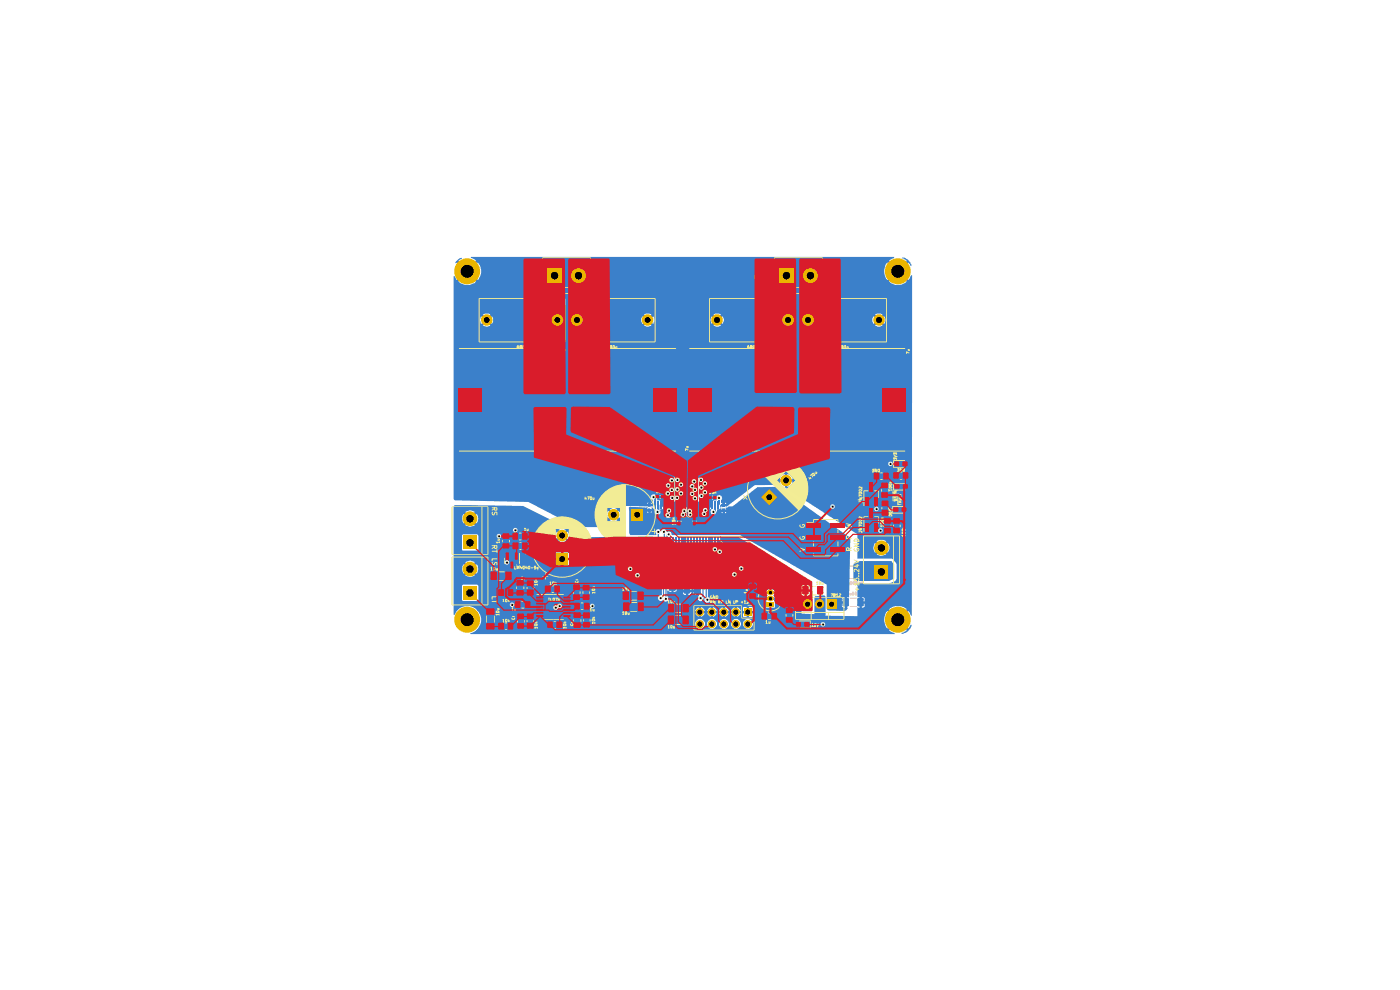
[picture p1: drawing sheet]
<svg xmlns="http://www.w3.org/2000/svg" width="297mm" height="210mm" viewBox="0 0 297 210" stroke-linecap="round" stroke-linejoin="round" font-family="sans-serif">
<g fill="none" stroke="#f2aea5" stroke-width=".21">
<path d="M150.5 75.7h.1M150.5 75.7l-2.1-1.7-1.3-.5h-.5l1.8 2.1 .5 1.3v14.3l-.4 1.1-.5 .6-1.1-.8-.6 .6 3.6 3.1M150.6 75.7h.1M154.8 74h.1M155 74h.1M155.2 78.5h.1M155.2 78.5l-.9-1.1a6.7 6.7 0 0 1 9.4 2.7l.4 1.5-.1 1M155.2 78.5h.5M155.4 78.5h.1M155.5 78.5h.1M155.5 73.9h.1M155.6 78.5h.1"/>
<path d="M155.7 78.5h.1M155.7 73.9h.1M155.7 78.4h.1M155.7 73.8h.1M155.7 78.4a4.8 4.8 0 0 1 2.6 0l.2 .1M155.7 73.8l-1.9 .3-3.2 1.6M155.7 78.4v.1M155.7 73.8h1.7M155.8 78.4h.1M155.9 78.4h.1M156.3 73.8h.1M156.4 73.8h.1"/>
<path d="M157.1 78.2h.1M157.2 78.2h.1M157.4 73.8h.1M157.4 73.8a8.7 8.7 0 0 1 6.3 3l.7 1 .3 .8M158.4 78.5h.1M158.5 78.5h.1M158.5 78.5l.8 .3 1.2 .9 .4 1v.8M164.7 78.6h.1M164.7 78.6l.1 .1M164.8 78.8h.1M164.8 78.7h.1M164.8 78.7l.1 .6"/>
<path d="M164.9 79.3h.1M164.9 79.2h.1M164.9 79.3l.1 .1M165 79.6h.1M165 79.5h.1M165 79.4h.1M165 79.4v.2M165.1 79.6h.1M165.1 79.6l.1 1.1-.1 1.5M149.9 95.8h.1M150 95.8h.1M150.4 95.7h.1"/>
<path d="M150.4 95.7l-.5 .1M150.5 95.6h.1M150.5 95.6l-.1 .1M150.6 95.6h.1M150.7 95.6h.1M150.7 95.6h-.1M150.8 95.6h.1M150.9 95.5h.1M150.9 95.5l-.1 .1M152.7 88.8h8.4l.9 1.6-6.8 3-2.6-2.1zM156.8 80.7h.1M156.8 80.7l3.7 5.5"/>
<path d="M156.9 80.7h.1M156.9 80.7h-.1M157 80.7h.1M157.3 80.6h.1M157.3 80.6l-.4 .1M157.4 80.5h.1M157.4 80.5l-.1 .1M157.5 80.5h.1M157.6 80.4h.1M157.6 80.4l-.1 .1M157.6 80.4h.2M157.7 80.4h.1"/>
<path d="M157.8 80.4h.1M157.8 80.4l1.3-.1a3.1 3.1 0 0 1 1.7 1.5v-.3M158 80.3h.1M158.1 80.3h.1M158.2 80.3h.1M159.2 86.2l-5.6-8.2h-.2l-.4 1.2-.3 7h7.8M160.8 81.5h.1M160.9 81.5h.1M160.9 81.4h.1M160.9 81.3h.1M160.9 81.2h.1M162 90.4h1.4"/>
<path d="M163.4 90.4l1.6 2.5 .7 1.8v.4M163.5 92.9h.1M163.5 92.9h-.4l-5.6 2.9-4.9-3.6-.7 1.9-1 1.4M163.5 92.9l.5 .1M163.8 92.9h.1M164 93h.1M164 95.1h.1M164 95.2h.1M164 95.3h.1M164 82.6h.1M164 82.7h.1M164 82.9h.1"/>
<path d="M164 82.6a5.9 5.9 0 0 1-2.8 4.6l-.7-1M164 95.1v.2M164.1 93h.1M164.1 93.1h.1M164.1 95h.1M164.1 95.3h.1M164.1 95.4h.1M164.1 93v.1M164.1 95.3v.1M164.1 95l-.1 .1M164.1 82.2h1M164.2 93.1h.1"/>
<path d="M164.2 93.2h.1M164.2 93.3h.1M164.2 94.3h.1M164.2 94.4h.1M164.2 95.4h.1M164.2 95.5h.1M164.2 95.6h.1M164.2 95.4v.2h.2M164.2 94.3l-.1 .7M164.2 93.1l.1 .3M164.3 93.4h.1M164.3 93.5h.1"/>
<path d="M164.3 93.6h.1M164.3 94h.1M164.3 94.3h.1M164.3 95.6h.1M164.3 93.4v.2M164.3 94v.3M164.4 93.6h.1M164.4 93.7h.1M164.4 94h.1M164.4 95.6h.1M164.4 93.6v.4M164.4 95.6l.1 .1"/>
<path d="M164.5 95.7h.1M164.6 95.7h.1M164.6 95.7h.5M164.6 95.8h.1M164.7 95.8h.1M164.8 95.8h.1M164.9 95.8h.1M165 95.8h.1M165.1 95.8h.1M165.1 95.7h.1M165.1 82.2h.1M165.1 82.2a10.3 10.3 0 0 1-2 4.3l-1.4 1.4 1.7 2.5"/>
<path d="M165.2 95.7h.1M165.3 95.6h.1M165.4 95.6h.1M165.5 95.5h.1M165.5 95.5l-.3 .2M165.6 95.3h.1M165.6 95.3l-.1 .2M165.7 95.2h.1M165.7 95.1h.1M165.7 95.2l-.1 .1M165.7 95.1v.1M165.7 94.9h.1"/>
</g>
<path d="M146.6 73.5h.5l1.3 .5 2.1 1.7 3.3-1.6 1.9-.3h1.7a8.7 8.7 0 0 1 6.3 3l.9 1.5 .5 1.3 .1 1.1-.1 1.5h-1l-.1-1.1-.3-1a6.7 6.7 0 0 0-9.4-2.7l.9 1.1h.5a5 5 0 0 1 4.3 .7l.5 .5 .3 .7v1.4a2.34 2.34 0 0 0-1.7-1.5h-1.2l-1.1 .4 3.7 5.5h-1.3l-5.6-8.2h-.2l-.4 1.2-.3 7h7.8l.7 1a6.1 6.1 0 0 0 2.8-4.6l.1-.4h1a10.3 10.3 0 0 1-2 4.3l-1.4 1.4 1.7 2.5h-1.4l-.9-1.6h-8.4l-.1 2.5 2.6 2.1h.3l6.5-3h1.4l1.4 2.1 .8 1.7a1.01 1.01 0 0 1-.1 1.3l-.4 .3-.6-.1a.86 .86 0 0 1-.3-1.2l.2-.5-.2-.9-1.1-.2-5.6 2.9-4.9-3.6a5.3 5.3 0 0 1-2 3.4l-.7 .2-3.6-3.1 .6-.6 1.1 .8 .5-.6 .4-1.1v-14.3l-.5-1.3z" fill="#f2aea5"/>
<g fill="none" stroke="#f2aea5" stroke-width=".21">
<path d="M127 78.5h.1M127 78.5l-1 .6-.5 .6a4 4 0 0 0-1.2 2.4M127.1 78.5h.1M127.2 78.4h.1M127.2 78.4l-.2 .1M127.2 78.4h.2M127.3 78.4h.1M127.4 78.4h.1M127.5 78.3h.1M127.5 78.3l-.1 .1M127.6 78.3h.1M127.6 78.2h.1"/>
<path d="M127.6 78.2l-.1 .1M127.6 78.2h.4M127.7 78.2h.1M127.8 78.2h.1M127.9 78.2h.1M128 78.2h.1M128.2 78.1h.1M128.3 78.1h.1M128.4 78.1h.1M128.5 78.1h.1M129.1 78.1h.1M129.2 78.1h.1"/>
<path d="M129.2 78.1l-1.2 .1M129.2 78h.1M129.2 78h.8v5l-.3 .7-.5 .3M129.2 78v.1M131.6 77.9h.1M131.6 77.9h-.8v13.1M131.6 77.9l.2 .6M131.8 78.5h.1M131.9 78.5h.1M131.9 78.6h.1M131.9 78.5l.4 1.7 .3 3.3-.2 4.4 .7 2.2 .6 .7M132 78.9h.1"/>
<path d="M132.6 77.9h.1M132.6 77.9l-.2 .2 .7 2.4a26.1 26.1 0 0 1 .1 6.3M132.6 77.9h.2M132.8 77.9h.1M132.8 78h.1M132.8 78l.6 .3 .8 .9 .6 1.1v.6M132.8 77.9v.1M132.9 78h.1M133 78h.1M142.7 73.2h.1M142.7 73.2v-.2a2.51 2.51 0 0 1-2.1 1.7l-10.8-.4-3.5 .3a5.4 5.4 0 0 0-3 1.7 9.3 9.3 0 0 0-2.4 5l-.2 .6M142.8 73.4h.1"/>
<path d="M142.8 73.3h.1M142.8 73.2h.1M142.8 73.2l.1 .8M142.9 74h.1M142.9 73.9h.1M142.9 73.8h.1M142.9 74v1l-.6 1.4-.9 1-.7 .5-.7 .1h-6l.6 .4a8.2 8.2 0 0 1 4.2 6.9l1.6 .1a3.2 3.2 0 0 1 3.2 3l-.4-.2a1.74 1.74 0 0 0-2.3-.6h-.1M120.1 88.4h.1M120.4 83.6h.1M120.6 82.2h.1M120.6 82.4h.1M120.7 81.9h.1"/>
<path d="M120.7 81.9l-.4 2.1-.2 2.8 .1 5.4a17.3 17.3 0 0 1 5.2 3.3l.9-.2a26.2 26.2 0 0 1 5.8-1.1l2.3-.1M123.7 92.3h.1M123.7 92.1h.1M123.7 92h.1M123.7 91.9h.1M123.7 90.9h.1M123.7 90.8h.1M123.7 90.7h.1M123.7 90.6h.1M123.8 89.8h.1M123.8 89.6h.1M123.8 88.2h.1"/>
<path d="M123.8 89.8l-.1 2.5M123.8 89.6v.2M123.9 88.2h.1M124 88.1h.1M124 88.1l-.2 .1M124.1 84.2h.1M124.1 84.2l-.1-.1-.2 4.1M124.1 84.2l.1 .1M124.2 84.3h.1M124.2 83.1h.1M124.2 83h.1M124.2 82.9h.1"/>
<path d="M124.2 82.8h.1M124.2 82.4h.1M124.2 82.3h.1M124.2 82.1h.1M124.2 84.3l.1 .1M124.2 82.1v1M124.3 88h.1M124.3 83.5h.1M124.3 83.4h.1M124.3 83.3h.1M124.3 83.2h.1M124.3 83.1h.1"/>
<path d="M124.3 82.1h.1M124.3 82h.1M124.3 83.5l1.1 .7 1.5 .4M124.3 88l-.3 .1M124.3 83.1v.4M124.3 84.4h.1M124.3 84.5h.1M124.3 84.4v.1M124.3 84.5h.3M124.4 87.9h.1M124.4 84.5h.1M124.4 87.9l-.1 .1"/>
<path d="M124.5 87.9h.1M124.5 84.5h.1M124.6 87.9h.1M124.6 84.5h.1M124.6 84.6h.1M124.6 87.9h-.1M124.6 84.5v.1M124.6 84.6h.2M124.7 84.6h.1M124.8 84.6h.1M124.8 84.6l.1 .1M124.9 84.7h.1"/>
<path d="M125 84.7h.1M125 84.7l.2 .1M125.1 84.8h.1M125.2 87.7h.1M125.2 84.8h.1M125.2 87.7l-.6 .2M125.2 84.8l.2 .1M125.3 87.6h.1M125.3 84.9h.1M125.3 87.6l-.1 .1M125.4 87.6h.1M125.4 84.9h.1"/>
<path d="M125.4 85h.1M125.4 84.9v.1M126.1 87.5h.1M126.3 88.1h.1M126.4 88.1h.1M126.5 84.5h.1M126.6 88h.1M126.6 84.5h.1M126.7 88h.1M126.9 84.6h.1M127 84.6h.1M127.1 87.9h.1"/>
<path d="M127.1 88h.1M127.1 87.9l-1.2 .2-.9 .3-1 .6-.2 .6M127.1 88l2.1 .6M127.1 87.9v.1M127.3 88h.1M127.4 87.4h.1M127.6 87.4h.1M127.6 84.6h.1M127.6 87.4l-2.3 .2M129.2 88.6h.1M129.2 84h.1M129.2 84l-1.5 .6h-.8"/>
<path d="M129.2 88.6l.1 .1M129.3 88.7h.1M129.3 84h.1M129.3 88.7l.1 .1M129.4 88.8h.1M129.4 88.8l.6 .4M129.6 88.9h.1M129.8 83.5h.1M129.9 84.3v3.9l-.7-.3-1.6-.5M129.9 84.3h.9M129.9 84.3a5.6 5.6 0 0 1-4.5 .7M130 89.2h.8"/>
<path d="M130 89.2v1.9l-3.7 .6-2.6 .6M130 82.9h.8M130.8 91h.1M130.9 91h.1M131 91h.1M131.4 91h.1M132.3 80.7h.1M132.3 80.8h.1M132.3 80.9h.1M132.3 81h.1M132.4 81.9h.1M132.4 87.3h.1"/>
<path d="M132.4 87.4h.1M132.5 90.9h.1M132.6 90.9h.1M132.7 90.9h.1M132.7 90.9l-1.9 .1M132.8 90.8h.1M132.8 90.8h2l.7 .8 6.8 4.4M132.8 90.8l-.1 .1M132.9 90.8h.1M133.1 87h.1M133.1 86.9h.1M133.1 86.9v.8l.5 1.4 1.1 1.7"/>
<path d="M133.2 86.8h.1M133.2 86.8l-.1 .1M133.3 84.8h.1M133.3 84.7h.1M133.3 84.6h.1M134.2 94.1h.1M134.3 94.1h.1M134.4 94.1h.1M134.4 94.1l2.9 .4a18.1 18.1 0 0 1 4.7 2l.6 .1M134.8 80.9h.1M134.8 80.9l.1 .1M134.9 81h.1"/>
<path d="M134.9 81.1h.1M134.9 81.8h.1M134.9 81.9h.1M134.9 82h.1M134.9 82.2h.1M134.9 82.3h.1M134.9 81l.2 3.4-.1 2.4a5.3 5.3 0 0 0 1.1 3.5l.2 .2a24.5 24.5 0 0 0 5.6 4.6h.7l-1.6-1.6a4.6 4.6 0 0 1-1.5-3.4M135 85.1h.1M135 85.2h.1M135 85.3h.1M139.4 90.1h.1M139.5 90.1h.1"/>
<path d="M139.5 90h.1M139.5 89.9h.1M139.5 89.8h.1M139.5 89.7h.1M139.5 89.5h.1M139.5 89.5v.6M139.6 89.5h.1M139.6 89.4h.1M139.6 89.3h.1M139.6 89.2h.1M139.6 89.2l-.1 .3M139.7 89.2h.1"/>
<path d="M139.7 89.1h.1M139.7 89h.1M139.7 89v.2M139.8 88.8h.1M139.8 88.8l-.1 .2M140.8 87.6h.1M140.8 87.6l-.7 .7-.3 .5M142.1 96.5h.1M142.3 96h.1M142.4 96.2h.1M142.4 96.1h.1M142.4 96h.1"/>
<path d="M142.4 96v.2M142.5 96.2h.1M142.5 96.4h.1M142.5 96.3h.1M142.5 96.4l.1 .2M142.5 96.2v.2M142.6 96.6h.1M142.6 96.5h.1M142.9 87.9h.1"/>
</g>
<path d="M123.2 76.4a6.1 6.1 0 0 1 2.9-1.7l3.7-.4 11.1 .3a3.1 3.1 0 0 0 1.8-1.6l.3 1-.2 1.3-.5 1.1-.9 1-.7 .5-.7 .1h-6l1.6 1a8.1 8.1 0 0 1 3.2 6.3l1.6 .1a3.2 3.2 0 0 1 3.2 3l-.4-.2a1.74 1.74 0 0 0-2.3-.6l-.8 .7-.4 .9a2.92 2.92 0 0 0 .4 3.1l1.4 1.8 1.1 1h-.7l-.8-.6a17.7 17.7 0 0 1-5-4.2l-.2-.4a4.8 4.8 0 0 1-.9-3.1l.1-2.4-.3-4.1-.8-1.4-.9-.9-.5-.1-.2 .2 .7 2.6a27.1 27.1 0 0 1 0 7l.5 1.4 1.2 1.7h-1.1l-.2-.2-1-2.3-.1-1.3 .2-.8v-2.7l-.3-3.3-.7-2.3h-.8v5h-.8v-4.9l-2 .2a5 5 0 0 0-3.5 3l-.3 .9 .1 1.4 1.1 .7 .9 .3h1.8a2.72 2.72 0 0 0 1.8-1.2l.1-.4h.8v1.4h-.9a5.1 5.1 0 0 1-4.7 .6l-1.2-.8-.2 4.1 1.5-.6 1.1-.2 1.7 .1 1.8 .7v-3.9h.9v4.9h-.8l-.8-.6-2.1-.7-1.6 .3-1.6 .9-.2 .8v2.4l2.6-.6 3.7-.6v-1.9h.8v1.8l4-.2 .7 .8 6.9 4.4 .2 .6-.6-.1a17.5 17.5 0 0 0-5.5-2.1l-2.1-.3h-2l-1 .2a25.9 25.9 0 0 0-5.9 1.2l-.5-.3a14.6 14.6 0 0 0-4.8-3l-.1-5.4 .2-2.8 .2-1.5a14.8 14.8 0 0 1 2.1-5.4z" fill="#f2aea5"/>
<g fill="none" stroke="#f2aea5" stroke-width=".21">
<path d="M134.5 119.4v.5M134.9 116.5v.4l.3-.3 .1 .3h.1v-.4M134.9 117.3v.4l.3-.2 .1 .2h.1v-.4M135.4 117.1h.1M136 119.4v.5M136.5 119.4v.5M137 116.6l.5-.1v.2l-.5 .1zM137 117.1h.5v.2l-.3 .1-.2-.1zM137.1 115.9l-.1 .1h.5M137.1 117.7h.4M137.2 117.7v.2h.3M137.4 107.6v.2"/>
<path d="M137.5 109.4l-.1 .1h.6M137.5 110h.4v.2M137.5 115.9v.3M137.5 110.2h.5M138 109.4v.3M138 119.4v.5M138.1 107.6v.2M138.6 119.4v.5M139.2 116.6h.5v.2l-.3 .1-.2-.2zM139.2 117.1h.4h.1v.3h-.5zM139.3 116l-.1 .1h.5M139.7 117.7h-.3v.2h.3"/>
<path d="M139.7 116v.3M140 119.4v.5M142.5 119.6v.6M143.1 117.1l-.1 .2h.6M143.2 117.7h.4v.3h-.4M143.6 117.1v.4M144.1 119.6v.6M145.3 110.6v.4l.3-.2v.2h.3v-.4M145.3 109v.4M145.3 109.2h.6M145.4 111.2l-.1 .3 .2 .1 .4-.5v.5M145.5 112.3l-.2 .2h.6"/>
<path d="M145.7 109.5v.3l-.3 .1-.1-.4h.6M145.8 110.1v.3M145.9 110l-.6 .3 .6 .2M145.9 111.7v.4h-.3v-.4l-.3 .1v.3M145.9 112.3v.4M146.2 119.4v.5M146.8 117l-.2 .1h.6M146.9 117.6h.3v.2h-.3M147.2 117v.3M147.6 119.4v.5M151.2 119.4v.5M152.6 119.4v.5"/>
<path d="M152.8 113.9v1.4M153.2 107.7v.1M153.2 119.4v.5M153.4 109.4l-.2 .1h.6M153.5 110h.3v.2h-.3M153.6 116.5l.6 .1a.3 .3 0 0 1-.3 .2 .3 .3 0 0 1-.3-.3zM153.6 117.1a.3 .3 0 0 1 .4-.1 .3 .3 0 0 1 .1 .3h-.5zM153.8 115.9l-.2 .1h.6M153.8 117.7h.4M153.8 109.4v.3M153.9 117.7v.2h.3M154 107.7v.1"/>
<path d="M154.2 115.9v.3M154.6 119.4v.5M155.2 119.4v.5M155.6 116.5v.3l.2-.2 .1 .2h.3v-.3M155.6 117.3v.4l.2-.2 .1 .2h.3v-.4M156.2 117.1h.1M156.7 119.4v.5M141.9 123.4v.6M142.3 126.2l.3-.1 .3 .1v.2l-.5 .1zM142.5 125.6l-.2 .2h.6M142.5 126.7h.4M142.5 126.7v.3h.4"/>
<path d="M142.9 125.6v.4M143.4 123.4v.6M145 124.2v.4M145.4 127.4h.6M145.6 126.2l-.2 .2h.6M145.6 126.8h.3l.1 .3h-.4l-.2-.1zM145.8 127.5l.2 .1M145.8 127.4l-.1 .2M146 126.2v.3M146.5 124.2v.4M147.3 124.2v.4M148.7 124.2v.4"/>
<path d="M148.9 124.9h.6M149 123.7v.3l.5-.3v.3M149 124.3v.3l.5-.3v.3M149.3 124.9l.2 .2M149.3 124.9l-.2 .2M151.7 122.4l.6 .1a.3 .3 0 0 1-.4 .2 .3 .3 0 0 1-.2-.3zM151.7 123l.3-.1 .3 .3h-.6zM151.9 121.8l-.2 .2h.6M151.9 123.5h.4M151.9 123.5v.3h.4M152.3 121.8v.3M178 123.7h-.3v-.3h.3v.6"/>
<path d="M178.2 123.4h.3M178.3 120.1h3.9M178.3 122.7h3.9M178.4 123.4v.6M178.9 123.4v.6h-.3M179.2 123.8h.5M179.3 120.2h.4v2.4h-.4zM179.9 124l.1-.6 .3 .6M180 123.8h.2M180.3 125.8v.4M180.3 126.9h1.4M180.3 128.7h1.4"/>
<path d="M180.5 123.4a.3 .3 0 0 1 .3 .3 .3 .3 0 0 1-.2 .3zM180.6 125.8v.4l-.3-.1M180.9 125.6l.2 .1v.5h-.2l-.1-.2zM181 124h.3M181.3 123.6l-.2-.2v.6M181.4 126.2h.3M181.7 125.8l-.1-.2v.6M182 123.4h-.4l.2 .2-.2 .1v.2h.4M182.2 123.4l.3 .4M182.4 123.7l-.2 .3M182.5 123.4v.6M182.8 123.4h.3v.2l-.3 .2v.2l.3-.1"/>
</g>
<path d="M179.5 120.2v2.4" fill="none" stroke="#f2aea5" stroke-width=".42"/>
<g fill="#3b80ca">
<path d="M99.9 54.6l89.8-.1v.3l-1.1 .5 1.1 1.1-.3 .4-1.1-1.1-.3 .2a2.94 2.94 0 0 0 .3 3.5l1.1-1.1 .3 .3-1.1 1.1 .2 .1a2.64 2.64 0 0 0 3.4 0l.1-.1-1.1-1.1 .4-.3 1.1 1.1 .6-1h.1v72.2h-.1l-.6-1-1.1 1.1-.4-.3 1.1-1.1-.1-.2a2.89 2.89 0 0 0-3.6 .2l1.1 1.1-.3 .3-1.1-1.1-.3 .2a2.94 2.94 0 0 0 .3 3.5l1.1-1.1 .3 .4-1.1 1.1 1.1 .6 .1 .2h-89.9v-.2a2.59 2.59 0 0 0 2-1.9h45.6v.2a1.08 1.08 0 0 0 1.1 .8 1.08 1.08 0 0 0 1-1h.4v.2a1.08 1.08 0 0 0 1.2 .8 1.08 1.08 0 0 0 .9-1h.4v.2a1.08 1.08 0 0 0 1.2 .8 1.08 1.08 0 0 0 .9-1h.5v.2a1.08 1.08 0 0 0 1.1 .8 1.08 1.08 0 0 0 1-1h.4v.2a1.05 1.05 0 0 0 1.6 .7 1.05 1.05 0 0 0 0-1.8 1.05 1.05 0 0 0-1.6 .6v.3h-.4a1.06 1.06 0 0 0-1.1-1.1 1.06 1.06 0 0 0-1 1.1h-.5v-.3a1.07 1.07 0 0 0-1.1-.8 1.07 1.07 0 0 0-1 1.1h-.4v-.3a1.07 1.07 0 0 0-1.2-.8 1.07 1.07 0 0 0-.9 1.1h-.4v-.3a1.07 1.07 0 0 0-1.2-.8 1.07 1.07 0 0 0-.9 1.1h-45.6l.1-.3a2.47 2.47 0 0 0-.7-2.5h46.7v.5h-.5l.7 .8v-.6h.5v.6l.7-.5 .1-.3h-.5v-.5h1.6v.5h-.6l.8 .8v-.6h.5v.6a.95 .95 0 0 0 .7-.8h-.5v-.5h1.6v.5h-.6l.8 .8v-.6h.5v.6l.8-.7-.5-.1v-.5h1.6v.5h-.6l.7 .8v-.6h.5v.6a.95 .95 0 0 0 .8-.8h-.5v-.5h.5l-.1-.3-.3-.4h.9v.7h.6v.5h-.6v.7l.8 .1v-.6h.5v.6h.7l.1-.1v-.7h-.6v-.5h.6v-.7l-.1-.2h-.7v.6h-.5v-.6h-.7l-.1 .2h-.9l-.4-.2v.6h-.5v-.6l-.7 .9h-.5a.9 .9 0 0 0-.8-.9v.6h-.5v-.6l-.8 .9h-.5a.9 .9 0 0 0-.7-.9v.6h-.5v-.6l-.8 .9h-.5a.9 .9 0 0 0-.8-.9v.6h-.5v-.6l-.7 .9h-46.2l-.8-.7a2.94 2.94 0 0 0-1.9-.3 2.89 2.89 0 0 0-2.2 1.8h-.2v-6.1h1.8v3l.2 .2h3.1l.2-.2-.1-3.2-3.2-.1-.2 .3h-1.8v-3.6h1.8l.3 1 .7-.7 .4 .4-.7 .7h.2a1.59 1.59 0 0 0 1.8 0l-.7-.7 .5-.4 .6 .7 .4-1h31.6a.6 .6 0 0 0 .5 .6 .6 .6 0 0 0 .6-.3l.6 .5v.1a.61 .61 0 0 0 0 .9 .61 .61 0 0 0 .9 0 .61 .61 0 0 0 0-.9l.5-.5 .4 .4h1.4l.3-.3 .4 .4h1.1l.4-.3v-.3h-.7v.6h-.5v-1.1h1.2v-.3l-.4-.3h-.3v.6h-.5v-.6l-.4 .1-.3 .3-.3-.4h-.5v1.6h-.5v-1.6h-.4l-.4 .4-.4-.4h-1l-.6 .4-.6-.2-.3 .2-.2 .4h-31.6l-.4-1-.6 .7-.5-.5 .7-.6a1.66 1.66 0 0 0-2 0l.7 .6-.4 .5-.7-.7-.3 1h-1.8v-3.4h21.7v2.6h2.7l.1-2.6-.2-.2h-2.5l-.1 .2h-21.7v-3.7h1.8v3l.2 .2h3.1l.2-.2v-3h16.4v.4l.3 .4 .5-.6 .4 .3-.6 .6 .2 .2a1.38 1.38 0 0 0 1.4-.2l-.6-.6 .4-.3 .5 .6 .1-.1a1.38 1.38 0 0 0-.1-1.6l-.5 .6-.4-.3 .6-.6-.7-.2-.7 .1-.2 .1 .6 .6-.4 .3-.5-.6-.3 .4v.5h-16.4l-.3-.3h-3l-.2 .3h-1.8v-3.6h1.8l.3 1.1 .7-.8 .4 .4-.7 .7 .2 .1a1.59 1.59 0 0 0 1.8-.1l-.7-.7 .5-.4 .6 .8a2.05 2.05 0 0 0 0-2.1l-.6 .7-.5-.4 .7-.7-.1-.1a1.74 1.74 0 0 0-1.9 .1l.7 .7-.4 .4-.7-.7-.3 1h-1.8v-2.6l.3-.2 14.5 .1 13.3 6.6 14.2-.1 .1 .7-1.7 1.7v1.5l-.6 .6-.5-.5-1.2 .1-.3 .4v.8l.3 .3h1.3l.3-.3 .5 .3h1.1l.4-.3 .4 .3h1.3l.3-.1-.1-1.4 .6-.5v-1.8h1.2v1l-1.5 1.5v8.1a.75 .75 0 0 0-.7 .9l.3 .4 .8-.1a.62 .62 0 0 0 .9 0 .62 .62 0 0 0-.2-.9v-.7h3.4l.4 .4h1l.4-.4h.4a.46 .46 0 0 0 .6 .4v-.6h-.6v.2l-1.1-.2v.6h-.5v-.6h-.6v.2h-3.4l.1-.6 .5 .3h1.1l.4-.2v-.3h-.7v.5h-.4v-.6l5.2 .2v-.5l-.5 .1-.1 .3h-.4l-.3-.4h-.4v.5h-.5v-.5h-.4l-.2 .3h-2.4v-.4h1.1v-.3l-.4-.3h-.3v.6h-.4v-.6l-.6 .1-.1 .3-.3-.1 .1-1 .5 .3h1.1l.4-.3v-1.1l-.3-.3 .7-.1 .2-.5-1.2-.1h3l.4 .5h.3v-.6h-.7v.1h-3v-.4h1.2l-.1-.3h1.9v.1h.7v-.6h-.3l-.4 .5h-1.9l-.5-.3v.6h-.6v-.6h-.5v-.5l1.3 .1 .4-.3v-.9l.3-.2 .1-4.5 1 .1v1.8l.8 .8v1.3l-.4 .3v1.2l.3 .1h1.4v.5h-.5v1.7h.4l-1 1.1h-1.5l-.2 .1v1.1l.3 .3h1.2l.3-.4v-.3l.3-.2 .3 .9h1.5v.5l-.6-.1 .1 1.8-.3 .2v.6a.65 .65 0 0 0 .9 .3 .65 .65 0 0 0 .3-.8h.3v.4a.59 .59 0 0 0 .6 .7 .59 .59 0 0 0 .5-.3 .59 .59 0 0 0-.1-.7l-.3-.2v-.8h12.3l.3 .4-.3 .5h.7l-.2 .2 .2 .3h-.7v1.7l1.9-.1v-1.2l-.2-.2 .2-.2h-.7v-.5h.7l-.3-.3 .3-.5v-.5l-.4-.4-.3-.1-.8 .1-.4 .4v.4h-12.3v-4.7h.8l.3 .4h1.3l.4-.4 .2 .4h.4v-1.6h.5v1.6h.5l.3-.4 .4 .4a.63 .63 0 0 0 .2 .9 .63 .63 0 0 0 .9-.3l-.1-.5 .5-.5a.66 .66 0 0 0 .9-.1 .66 .66 0 0 0 0-.9 .66 .66 0 0 0-.9 0l-.4-.2h-1l-.5 .4-.3-.4h-1.4l-.2 .4-.4-.4h-.4v1.6h-.5v-.5l-1.5 .1v-.8l1.5 .2v-.6h-.4l-.3 .4h-.8v-6.4l1.1-.1v2.2l-.2 .4 .2 1.5-.3 .2v1.1l.3 .2h1.1l.5-.3 .5 .3h1.1l.3-.3h.3l.1 .3h1.4l.2-.1v-1l-.2-.4-1.2-.1-.5 .5-.3-.4-.5-.2v-1.7l-1.3-1.5 .1-.7h3.6l13.1 8.3 .2 .3 .3 7.8 2.7 .1 .1-3.8 2-.2 .2 .3v4l6.8 .1v-1.9l1.2 .1 .3-.2v-.6h-.6v.8h-.5v-1.3h1.1v-.7l-.6-.2v.9h-.5v-.9l-.4-.1v-2.8h6.9l1.3-.7 .1-3.4-.8-1.1-7.5-.1v-2.3h3.4l.3 1 .7-.6 .4 .3-.7 .7 .3 .1a1.58 1.58 0 0 0 1.7-.1l-.7-.7 .4-.3 .6 .6 .3-.5a1.53 1.53 0 0 0-.3-1.5l-.6 .7-.3-.3-.1-.1 .7-.6a1.49 1.49 0 0 0-2 0l.7 .6-.4 .4-.7-.7-.3 1h-3.4v-2.9l-15.3-9.9-.1-1h.5v.9l.3-.1 .7-.6 .2-.4h-.9v-.5h.9l-.2-.5-.5-.5-.5-.1v.7h-.5v-.7h-.3a1.27 1.27 0 0 0-.8 1.1h.8v.5h-.8l.2 .4-.1 .2-5.4 .1-5.9 4.6-1.2-.1v.3l-.2-.1 .2-.7h1.1l-.1-.2h-.2v.2h-.5v-.2h-.3v-.6a.52 .52 0 0 0 0-.9l-.3-.2-.6 .2-.2 .4 .1 .5-.7 .1v1.4l-1.1 .1-.1-6.4-.3-.2h-1.2l-.4 .3-.2-.3h-1.4l-.4 .6v5.9h-1v-5.9l-.2-.5-.3-.1h-1.2l-.4 .2-.2-.2h-1.4l-.4 .5v5.9h-1v-1.3l-.6-.1a1.17 1.17 0 0 0-1-1.2 .6 .6 0 0 0-.5 .6 .6 .6 0 0 0 .6 .6v1.3l-6-.1v3.8l-1.5 .7h-8.7l-5.1-2.6h11.4l.3 .8 .6-.6 .3 .3-.6 .6 .3 .2a1.16 1.16 0 0 0 1.3-.2l-.6-.6 .5-.3 .5 .6 .2-.4v-.9l-.2-.4-.5 .6-.5-.3 .6-.6-.1-.1a1.34 1.34 0 0 0-1.5 .1l.6 .6-.3 .3-.6-.6-.3 .9h-11.4l-4.4-2.3 25.4-.1-.2-.2v.3h-.6v-.3l-.2 .3h-24.4l-.8-.4-15.6-.4-.3-.2v-38h5.6l.3 .8 .6-.6 .3 .4-.5 .6a1.26 1.26 0 0 0 1.5 0l-.6-.6 .4-.4 .6 .6 .2-.4v-.4h12.2a1.44 1.44 0 0 0 1.4 1.4 1.44 1.44 0 0 0 1.5-1.4h1.3v.2a1.41 1.41 0 0 0 1.6 1.2 1.41 1.41 0 0 0 1.2-1.4h12.2l.3 .8 .6-.6 .3 .4-.6 .6 .7 .2 .9-.2-.6-.6 .4-.4 .6 .6 .2-.8h12l.2 .8 .6-.6 .3 .4-.6 .6 .7 .2 1-.2-.6-.6 .3-.4 .6 .6 .2-.8h12.2v.2a1.41 1.41 0 0 0 1.6 1.2 1.41 1.41 0 0 0 1.2-1.4h1.6v.2a1.41 1.41 0 0 0 1.5 1.2 1.41 1.41 0 0 0 1.3-1.4h12.1l.3 .8 .6-.6 .3 .4-.6 .6 1 .2 .6-.2-.5-.6 .3-.4 .6 .6 .2-.6v-.5l-.2-.5-.6 .6-.2-.3h-.1l.5-.7a1.61 1.61 0 0 0-1.6 0l.6 .7h-.1l-.2 .3-.6-.6-.3 .8h-12.1a1.4 1.4 0 0 0-1.4-1.4 1.4 1.4 0 0 0-1.4 1.4h-1.6v-.3a1.41 1.41 0 0 0-1.5-1.1 1.41 1.41 0 0 0-1.3 1.4h-12.2l-.2-.8-.6 .6-.2-.3h-.1l.6-.7a1.61 1.61 0 0 0-1.7 0l.6 .7h-.1l-.2 .3-.6-.6-.2 .8h-12l-.2-.8-.6 .6-.2-.3h-.2l.6-.7-.5-.2-1.1 .2 .6 .6-.3 .4-.6-.6-.3 .8h-12.2l-.1-.3a1.41 1.41 0 0 0-1.5-1.1 1.41 1.41 0 0 0-1.2 1.4h-1.3l-.1-.3a1.41 1.41 0 0 0-1.5-1.1 1.41 1.41 0 0 0-1.3 1.4h-12.2v-.4l-.2-.4-.6 .6-.4-.4 .6-.6-.2-.1a1.5 1.5 0 0 0-1.3 .1l.5 .7-.3 .3-.6-.6-.3 .8h-5.6l.1-9.3 .6 .8 1.1-1.1 .3 .3-1.1 1.1 .2 .1a2.63 2.63 0 0 0 3.6-.1l-1.1-1.1 .4-.3 1.1 1.1 .3-.6a2.21 2.21 0 0 0 .3-1.8h14v3.2h3.3v-1.7h1.7v.2a1.7 1.7 0 0 0 2.7 1.1 1.7 1.7 0 0 0-.1-2.8h41.5l.1 3.2h3.2l.1-1.7h1.7v.4a1.73 1.73 0 0 0 2.9 .8 1.73 1.73 0 0 0-.8-2.9l-1 .1a1.52 1.52 0 0 0-1.1 1.6h-1.7l-.1-1.7h-3.3v.2h-41.6a1.68 1.68 0 0 0-2.5 1.5h-1.7v-1.7h-3.3v.2h-14l-.6-1.3-1.1 1.1-.4-.4 1.1-1.1z"/>
<path d="M191.2 132.6l.4-.4 1.1 1.1 .5-.8 .1 .1a1.32 1.32 0 0 1-.6 1.2l-1 .6h-.5v-.1l.4-.1 .7-.5z"/>
<path d="M96.8 55.3l.8-.5h.4l-.8 .5 1.1 1.1-.3 .4-1.1-1.1-.2 .2-.1-.2z"/>
<path d="M191.4 54.7a1.86 1.86 0 0 1 1.9 1.7h-.1l-.5-.7-1.1 1.1-.4-.4 1.1-1.1z"/>
<path d="M141.4 101.5l.2-.2h1.2l.2 .4v4.2l-.1 .2h-.5v3.3l-.3 .2h-.6l-.1-.2z"/>
<path d="M148.3 101.6l.3-.2 1.1-.1 .3 .4v7.5l-.3 .2h-.4l-.3-.4v-2.9l-.6-.1-.1-.2z"/>
<path d="M133.6 107.5l3.6 .1 .2 .1-.1 .3h1l-.1-.3h.3l.1 .2 .5 .1a.74 .74 0 0 0 .1 1.1l.5 .1 .4-.3v-.9h.9l.1 1.4 .2 .3 .2 .2 .9-.2 .1-.3 .1-2.9 1.6-.1v2.8l.2 .4 .9 .2 .4-.3 .3 .3h.6l.4-.4v-2.9l1.7-.1 .1 3a.79 .79 0 0 0 1.4-.3v-1.1l.7 .1a.64 .64 0 0 0 0 .8 .64 .64 0 0 0 .8 .2l.2-.5h1.1l.2 .3h.8l.1-.3h-.3v.3h-.5v-.3h-1.4l.3-.6 .8-.2v.3h1.1l-.1-.3 .6-.4h.8l5.2-4.1h4.7l15 10.7-.2 12.6-.4 .1v2.2l.2 .1-.6 .6-3.7-.2-.2-.2v-.7h3.2l.1 .2 .5 .2v-.8h-.6v.4h-3.2v-1.4h3.2v.5h.6v-.9l-.5 .1-.1 .3h-3.2v-3.1l-18.4-10.5h-14.5a.68 .68 0 0 0-.3-.6 .68 .68 0 0 0-.7-.1 .67 .67 0 0 0-.5-.5 .67 .67 0 0 0-.7 .3h-.1a.67 .67 0 0 0-1-.2 .83 .83 0 0 0 0 1l-5.5 .1-.1-.2-.1-4.8h3.8l.2 .4h.6l.2-.3-.2-.1v.4h-.6v-.4h-4l-.1-.8z"/>
<path d="M143.4 101.3l1.2-.1 .3 .3v6.5h.5l.2 .3v1l-.2 .2h-.7l-.2-.3v-3.1h-.9l-.3-.2z"/>
<path d="M181.7 119h7.4l.6 .8v2.9l-1 .5h-7l-.6-.4-.1-2.9z"/>
<path d="M146.5 101.4l1.3-.1 .2 .2 .1 4.4-.1 .2-1.1 .1v3l-.3 .3h-.6l-.2-.2v-1.2l.6-.1z"/>
</g>
<path d="M142.8 114.7v2M143.5 114.7v2.2l-1.3 1.4" fill="none" stroke="#3b80ca" stroke-width=".25"/>
<path d="M144.1 114.7v3.4l-.8 .7M146 114.7v.8l.8 .8v2.4" fill="none" stroke="#3b80ca" stroke-width=".42"/>
<circle cx="133.7" cy="120.7" r=".21" fill="#3b80ca"/>
<g fill="none" stroke="#3b80ca" stroke-width=".42">
<path d="M135.3 118.6h1.9M138.6 105.5l.4 .3v1.3M139 114.7l-1.7 1.7v2.3M139.7 107.1v1.4l-.2 .1M140.3 114.7v2.5l-1.1 1.1v.4M151.7 107.1v1.2l-.4 .3M151.7 114.7v3.9M152.4 114.7l1.4 1.3v2.6M152.5 105.6v1.2l-.1 .3M152.7 117.1l-1 1M153.8 118.7h1.9M133.7 120.7h1.6v1.4"/>
<path d="M157.3 120.6l-1.6 .1 .1 1.2"/>
</g>
<path d="M139.7 112.8v1.9M140.8 112.8l.1 1.9M141.9 113.3l-.4 .4v1M142.2 114.7v2l-1.4 1.4v8.2l-.6 .6M142.2 118.3v3.8l.5 .6M142.8 116.7l-1.5 1.6v8.8M147.9 114.7v.8l.1 .2v6l-1.6 1.7h-.6M148.5 114.5v8.2l-.5 .6M149.1 114.7v11.7l-.5 .5M149.8 114.7v12.4l.3 .1M149.8 126.7h.1" fill="none" stroke="#3b80ca" stroke-width=".25"/>
<path d="M145.3 123h.9v.8h-.9z" fill="#3b80ca"/>
<path d="M145.3 122.9h.8v.8h-.8z" fill="none" stroke="#3b80ca" stroke-width=".51"/>
<path d="M147.5 123.1h1v.7h-1z" fill="#3b80ca"/>
<path d="M147.5 123h.9v.7h-.9z" fill="none" stroke="#3b80ca" stroke-width=".51"/>
<path d="M147.5 125h1v.8h-1z" fill="#3b80ca"/>
<path d="M147.5 125h.9v.7h-.9z" fill="none" stroke="#3b80ca" stroke-width=".51"/>
<path d="M151.4 120.4h1v.6h-1z" fill="#3b80ca"/>
<path d="M151.4 120.3h.9v.7h-.9z" fill="none" stroke="#3b80ca" stroke-width=".51"/>
<path d="M153.5 120.4h.9v.6h-.9z" fill="#3b80ca"/>
<path d="M153.4 120.3h1v.7h-1z" fill="none" stroke="#3b80ca" stroke-width=".51"/>
<path d="M146.4 120.5h1v.5h-1z" fill="#3b80ca"/>
<path d="M146.4 120.4h.9v.6h-.9z" fill="none" stroke="#3b80ca" stroke-width=".51"/>
<path d="M146.4 118.3h1v.7h-1z" fill="#3b80ca"/>
<path d="M146.4 118.3h.9v.7h-.9z" fill="none" stroke="#3b80ca" stroke-width=".51"/>
<g fill="#3b80ca">
<path d="M176.4 120.5h2.8v1.7h-2.8z"/>
<path d="M181.3 120.5h2.8v1.7h-2.8z"/>
<path d="M155.5 118.3h.8v.7h-.8z"/>
</g>
<path d="M155.5 118.3h.8v.7h-.8z" fill="none" stroke="#3b80ca" stroke-width=".51"/>
<path d="M155.5 120.3h.8v.7h-.8z" fill="#3b80ca"/>
<path d="M155.5 120.2h.8v.8h-.8z" fill="none" stroke="#3b80ca" stroke-width=".51"/>
<path d="M179 127.1h.9v1.3h-.9z" fill="#3b80ca"/>
<path d="M179 127.1h.8v1.3h-.8z" fill="none" stroke="#3b80ca" stroke-width=".51"/>
<path d="M182.2 127.1h.8v1.3h-.8z" fill="#3b80ca"/>
<path d="M182.1 127.1h.9v1.3h-.9z" fill="none" stroke="#3b80ca" stroke-width=".51"/>
<path d="M151.4 118.3h1v.6h-1z" fill="#3b80ca"/>
<path d="M151.4 118.2h.9v.7h-.9z" fill="none" stroke="#3b80ca" stroke-width=".51"/>
<path d="M153.5 118.3h.9v.6h-.9z" fill="#3b80ca"/>
<path d="M153.4 118.2h1v.7h-1z" fill="none" stroke="#3b80ca" stroke-width=".51"/>
<g fill="#3b80ca">
<path d="M150.8 113.9h.5v1.5h-.5z"/>
<path d="M150.2 113.9h.5v1.5h-.5z"/>
<path d="M153.4 108.1h.3v.4h-.3z"/>
</g>
<path d="M153.3 108h.4v.5h-.4z" fill="none" stroke="#3b80ca" stroke-width=".34"/>
<path d="M153.4 107h.3v.4h-.3z" fill="#3b80ca"/>
<path d="M153.3 106.9h.4v.5h-.4z" fill="none" stroke="#3b80ca" stroke-width=".34"/>
<g fill="#3b80ca">
<path d="M152.1 113.9h.4v1.5h-.4z"/>
<path d="M151.5 113.9h.4v1.5h-.4z"/>
<path d="M142.2 122.3h.9v.7h-.9z"/>
</g>
<path d="M142.2 122.3h.9v.6h-.9z" fill="none" stroke="#3b80ca" stroke-width=".51"/>
<path d="M142.2 124.4h.9v.7h-.9z" fill="#3b80ca"/>
<path d="M142.2 124.4h.9v.7h-.9z" fill="none" stroke="#3b80ca" stroke-width=".51"/>
<path d="M145.3 125h.9v.7h-.9z" fill="#3b80ca"/>
<path d="M145.3 125h.8v.7h-.8z" fill="none" stroke="#3b80ca" stroke-width=".51"/>
<path d="M138.8 120.5h.9v.6h-.9z" fill="#3b80ca"/>
<path d="M138.8 120.4h.9v.7h-.9z" fill="none" stroke="#3b80ca" stroke-width=".51"/>
<path d="M142.8 118.5h.9v.7h-.9z" fill="#3b80ca"/>
<path d="M142.8 118.5h.9v.6h-.9z" fill="none" stroke="#3b80ca" stroke-width=".51"/>
<path d="M142.8 120.6h.9v.7h-.9z" fill="#3b80ca"/>
<path d="M142.8 120.6h.9v.7h-.9z" fill="none" stroke="#3b80ca" stroke-width=".51"/>
<path d="M134.8 118.3h.9v.7h-.9z" fill="#3b80ca"/>
<path d="M134.8 118.3h.8v.7h-.8z" fill="none" stroke="#3b80ca" stroke-width=".51"/>
<path d="M134.8 120.3h.9v.7h-.9z" fill="#3b80ca"/>
<path d="M134.8 120.2h.8v.8h-.8z" fill="none" stroke="#3b80ca" stroke-width=".51"/>
<path d="M136.8 120.4h.9v.6h-.9z" fill="#3b80ca"/>
<path d="M136.7 120.3h1v.7h-1z" fill="none" stroke="#3b80ca" stroke-width=".51"/>
<path d="M136.8 118.3h.9v.6h-.9z" fill="#3b80ca"/>
<path d="M136.7 118.2h1v.7h-1z" fill="none" stroke="#3b80ca" stroke-width=".51"/>
<path d="M138.8 118.3h.9v.7h-.9z" fill="#3b80ca"/>
<path d="M138.8 118.3h.9v.7h-.9z" fill="none" stroke="#3b80ca" stroke-width=".51"/>
<g fill="#3b80ca">
<path d="M146.4 113.9h.5v1.5h-.5z"/>
<path d="M145.8 113.9h.4v1.5h-.4z"/>
<path d="M145.2 113.9h.4v1.5h-.4z"/>
<path d="M144.5 113.9h.4v1.5h-.4z"/>
<path d="M143.9 113.9h.4v1.5h-.4z"/>
<path d="M143.2 113.9h.4v1.5h-.4z"/>
<path d="M142.6 113.9h.4v1.5h-.4z"/>
<path d="M141.9 113.9h.5v1.5h-.5z"/>
<path d="M141.4 113.9h.4v1.5h-.4z"/>
<path d="M140.7 113.9h.4v1.5h-.4z"/>
<path d="M140.1 113.9h.4v1.5h-.4z"/>
<path d="M149.6 113.9h.4v1.5h-.4z"/>
<path d="M149 113.9h.4v1.5h-.4z"/>
<path d="M148.3 113.9h.4v1.5h-.4z"/>
<path d="M147.7 113.9h.4v1.5h-.4z"/>
<path d="M147 113.9h.5v1.5h-.5z"/>
<path d="M137.6 108.1h.3v.4h-.3z"/>
</g>
<path d="M137.6 108h.2v.5h-.2z" fill="none" stroke="#3b80ca" stroke-width=".34"/>
<path d="M137.6 106.9h.3v.4h-.3z" fill="#3b80ca"/>
<path d="M137.6 106.9h.2v.4h-.2z" fill="none" stroke="#3b80ca" stroke-width=".34"/>
<g fill="#3b80ca">
<path d="M139.4 113.9h.4v1.5h-.4z"/>
<path d="M138.8 113.9h.4v1.5h-.4z"/>
<path d="M138.8 106.3h.4v1.5h-.4z"/>
<path d="M139.4 106.3h.4v1.5h-.4z"/>
<path d="M140.1 106.3h.4v1.5h-.4z"/>
<path d="M140.7 106.3h.4v1.5h-.4z"/>
<path d="M141.4 106.3h.4v1.5h-.4z"/>
<path d="M141.9 106.3h.5v1.5h-.5z"/>
<path d="M142.6 106.3h.4v1.5h-.4z"/>
<path d="M143.2 106.3h.4v1.5h-.4z"/>
<path d="M143.9 106.3h.4v1.5h-.4z"/>
<path d="M144.5 106.3h.4v1.5h-.4z"/>
<path d="M145.2 106.3h.4v1.5h-.4z"/>
<path d="M145.8 106.3h.4v1.5h-.4z"/>
<path d="M146.4 106.3h.5v1.5h-.5z"/>
<path d="M147 106.3h.5v1.5h-.5z"/>
<path d="M147.7 106.3h.4v1.5h-.4z"/>
<path d="M148.3 106.3h.4v1.5h-.4z"/>
<path d="M149 106.3h.4v1.5h-.4z"/>
<path d="M149.6 106.3h.4v1.5h-.4z"/>
<path d="M150.2 106.3h.5v1.5h-.5z"/>
<path d="M150.8 106.3h.5v1.5h-.5z"/>
<path d="M151.5 106.3h.4v1.5h-.4z"/>
<path d="M152.1 106.3h.4v1.5h-.4z"/>
</g>
<g fill="none" stroke="#f3ed95" stroke-width=".21">
<path d="M111.8 58.5v1l-.5-1v1M112.3 58.5l.3 .5M112.9 58.5v1h-.5l-.1-.1 .1-.4h.5M115.1 54.7h10.2v7.6h-10.2zM127.6 58.5v1h-.4l-.2-.1 .1-.4h.5M128 58.5l.4 .5M128.6 58.5v1h-.4l-.2-.1 .1-.4h.5M160.8 58.3v1l-.6-1v1M161.1 58.3h.5v1M164.3 54.7h10.2v7.6h-10.2zM176.8 58.3v1l-.6-.2 .2-.3h.4M177.1 58.3h.5v1"/>
<path d="M97.5 73.9h21.5M101.6 63.3h18.3v9.2h-18.3zM110 73.3l-.2 .1-.1 .4h.4l-.1-.3-.3 .1M110.5 73.5h-.2l.1-.2h.2v.2l-.3 .2 .1 .2h.2l-.1-.4M111 73.3l.2 .2-.1 .4-.2-.1zM111.5 73.9v-.4h.2v.4M115.1 61h10.2M119.4 74.1h.5M119.8 74.1l.1 .2h-.5M119.9 74.8l-.6-.2v.4M120.8 63.3h18.2v9.2h-18.2zM121.8 73.9h21.5"/>
<path d="M129.2 73.3l-.3 .2v.4l.3-.1v-.3l-.3 .1M129.6 73.5h-.2l.1-.2h.3v.2l-.4 .2 .1 .2h.3l-.1-.4M130.1 73.3l.2 .1v.5h-.2l-.1-.2zM130.6 73.9v-.4h.3v.4M146.3 73.9h21.5M150.5 63.3h18.3v9.2h-18.3zM158.9 73.3l-.3 .2v.4h.4l-.1-.4-.3 .1M159.3 73.5l-.1-.2h.3l.1 .2-.4 .1v.3h.4v-.3l-.2-.1M159.9 73.3h.2l.1 .2-.1 .4h-.3zM160.4 73.9v-.4l.3 .1v.3M164.3 61h10.2M169.8 63.3h18.3v9.2h-18.3z"/>
<path d="M170.4 73.9h21.5M178.2 73.3l-.3 .2v.4h.4l-.1-.4-.3 .1M178.6 73.5l-.1-.2h.3l.1 .2-.4 .1v.3l.4-.1-.2-.3M179.2 73.3h.2l.1 .2-.1 .4h-.3l-.1-.2zM179.7 73.9v-.4l.3 .1v.3M192.6 74.1h.3v.3h-.3M192.9 74.9l-.6-.3v.5M97.5 95.7h21.5M121.2 94.6h.4M121.5 94.6l.1 .3-.4 .1M121.6 95.4l-.6-.3v.5M121.8 95.7h21.5"/>
<path d="M145.6 94.7h.4M145.9 94.7v.3h-.3M146 95.5l-.6-.3v.4M146.3 95.7h21.5M160.5 99.2l9 9M160.6 99.1l8.9 9M160.7 99l8.9 9M160.7 99l8.9 8.9M160.7 98.9l9 9M160.8 98.9l8.9 8.9M160.8 98.9l9 8.9M160.9 98.9l8.9 8.9"/>
<path d="M160.9 98.8l9 9M161 98.8l8.9 8.9M161 98.7l9 9M161.1 98.7l8.9 8.9M161.2 98.7l8.8 8.8M161.2 98.6l8.9 8.9M161.3 98.6l8.8 8.8M161.3 98.5l8.8 8.9M161.4 98.4l3.4 3.4M161.5 98.4l3.4 3.3-3.3-3.3 3.4 3.3M161.6 98.3l3.4 3.4M161.8 98.3l3.3 3.3"/>
<path d="M161.8 98.2l3.3 3.4M161.8 98.2l3.3 3.3M162.2 98l3.2 3.2-3.3-3.2 3.2 3.3-3.3-3.2 3.2 3.3-3.3-3.3M162.5 97.8l3.2 3.2-3.3-3.2 3.2 3.3-3.2-3.2 3.1 3.2-3.2-3.2M162.6 97.8l3.1 3.1-3-3.1 3.1 3-3-3M162.9 97.7l3 3-3-3 3.1 2.9M163 97.7l3 2.9M163 97.6l3 3M163.1 97.6l3 3-2.9-3 3 2.9-2.9-2.9M163.4 97.5l2.8 2.9-2.7-2.9 2.8 2.8M163.5 97.5l2.8 2.8M163.7 97.4l2.7 2.8-2.8-2.7 2.7 2.8"/>
<path d="M163.8 97.4l2.7 2.7-2.6-2.7 2.7 2.6M164 97.4l2.6 2.6M164.1 97.4l2.6 2.6M164.1 97.3l2.6 2.7M164.2 97.3l2.6 2.6M164.3 97.3l7 7.1M164.4 97.3l6.9 7M164.5 97.3l6.8 6.9M164.6 97.3l6.7 6.8M164.6 97.3l6.7 6.7M164.7 97.3l6.6 6.6M164.8 97.3l6.5 6.6"/>
<path d="M164.9 97.3l6.4 6.5M165 97.3l6.3 6.4M165.1 97.3l6.2 6.3M165.1 97.3l6.2 6.2M165.2 97.3l6.1 6.1M165.3 97.3l6 6M165.4 97.3l5.9 6M165.5 97.3l5.8 5.9M165.6 97.3l5.7 5.8M165.7 97.3l5.6 5.7M165.7 97.3l5.6 5.6M165.8 97.3l5.5 5.5"/>
<path d="M165.9 97.3l5.4 5.5M166.1 97.4l5.1 5.2M166.2 97.4l5 5.1M166.2 97.4l5 5M166.3 97.4l4.9 4.9M166.4 97.4l4.8 4.8M166.6 97.5l4.6 4.6M166.7 97.5l4.5 4.5M166.7 100l-2.7-2.6 2.6 2.6M166.8 97.6l4.3 4.2M166.9 97.6l4.2 4.1M167 97.6l4.1 4.1"/>
<path d="M167.2 97.7l3.8 3.8M167.3 97.8l3.6 3.5M167.4 97.8l3.5 3.4M167.7 97.8l3.1 3.2M168 98l2.7 2.6M168.3 98.2l2.2 2.2M168.5 98.4l1.8 1.7M169 98.7l1 1M169.3 98.9l.4 .5M170.4 95.7h21.5M185 99.5h.5l-.3 .2 .3 .3-.2 .1-.3-.1M186 99.5h-.3l-.1 .3 .2 .3 .2-.1-.1-.3-.3 .2"/>
<path d="M186.2 99.6l.4-.1-.1 .6-.3-.1zM189.6 97.5v-.3l.2 .1 .1-.1h.2v.3M189.6 96.6l.6 .2-.6 .2M189.6 96.5v-.4l.2 .1 .1-.1h.2v.4M190.4 99.4h.3l-.2 .2h.2v.4l-.3-.1M191.2 99.4l-.2 .1v.4h.3v-.3l-.3 .1M191.6 99.4l.3 .1-.1 .5-.2-.1zM192 97.7h-2.5v1.5h2.5M95.9 107.5h7.6v10.2h-7.6zM95.9 118.2h7.6v10.1h-7.6zM102.2 107.5v10.2M102.2 118.2v10.1"/>
<path d="M104.4 115.8h1v.5h-.5v-.5M104.4 107.7h1v.4l-.4 .1-.1-.5M104.4 116.9h1M104.5 119.3v.5h.3l.3-.5 .3 .1v.4M104.5 108.6l-.1 .4 .3 .2 .4-.6h.2l.1 .6M104.9 116l-.5 .3M104.9 107.9l-.5 .3M105.4 118.5h-1v.5M105.4 116.6v.6M105.5 114.4h.5M105.9 114.4v.2h-.4M106 115h-.6l.1 .2"/>
<path d="M106 114.9v.3M106.6 114.5v.5M107.1 118.3v1.3M108.1 114.5v.5M110.1 114.5h.5M110.1 113.1h.5M110.2 116.6h.4M110.2 117.3v2.3M110.2 115.1h.4M111.2 112.2l.2-.2v.6M111.2 112.6h.4M111.6 117.2h.3v-.2h-.3v.6"/>
<path d="M111.7 117.2l.2 .4M111.8 112.2v.3h.3M112.1 112.2v.4M112.3 117.3h-.2l.2 .2-.1 .2-.1-.1M112.9 116h12.7M112.9 115.9h12.7M112.9 115.8h12.7M112.9 115.7h12.7M113 115.6h12.6M113 115.5h12.6M113 115.4h12.5M113 115.3h12.5"/>
<path d="M113 115.1h12.5M113 115h12.5M113 115.2h12.5M113.1 114.9h4.7M113.1 114.7h4.7M113.1 114.6h4.7M113.1 114.8h4.7M113.2 114.5h4.6M113.2 114.4h4.6M113.2 114.3h4.6M113.2 114.2h4.6M113.2 114.1h4.6"/>
<path d="M113.2 114h4.6M113.3 113.9h4.5M113.3 113.8h4.5M113.4 113.7h4.4M113.4 113.6h4.4M113.5 113.4h4.3M113.5 113.5h4.3M113.6 113.3h4.2M113.7 113.2h4.1M113.7 113.1h4.1M113.8 113h4M113.8 112.9h4"/>
<path d="M113.8 112.7h4M113.8 112.8h4M113.9 112.7h3.9M114 112.6h3.8M114 112.5h3.8M114.1 112.4h3.7M114.2 112.3h3.6M114.2 112.2h3.6M114.3 112.2h3.5M114.3 112.1h10M114.4 112h9.7M114.5 111.9h9.6"/>
<path d="M114.5 111.8h9.5M114.6 111.7h9.3M114.7 111.6h9.1M114.8 111.6h8.9M114.9 111.5h8.8M114.9 111.4h8.7M115.1 111.3h8.4M115.2 111.2h8.2M115.3 111.1h7.9M115.4 111.1h7.8M115.4 111h7.7M115.5 110.9h7.5"/>
<path d="M115.7 110.8h7.1M115.8 110.7h6.9M116 110.6h6.6M116.1 110.5h6.3M116.3 110.5h6M116.5 110.4h5.6M116.5 110.3h5.5M116.8 110.2h5M117 110.1h4.5M117.1 110h4.3M117.4 110h3.7M117.8 109.9h2.9"/>
<path d="M118.2 109.8h2.1M118.9 109.7h.7M120.7 112.7h4M120.7 114.5h4.7M120.7 114.9h4.8M120.7 114.7h4.7M120.7 114.6h4.7M120.7 114.8h4.7M120.7 114.4h4.7M120.7 114.3h4.7M120.7 114.2h4.7M120.7 114.1h4.6"/>
<path d="M120.7 114h4.6M120.7 113.9h4.6M120.7 113.8h4.5M120.7 113.7h4.5M120.7 113.6h4.4M120.7 113.4h4.3M120.7 113.3h4.3M120.7 113.3h4.2M120.7 113.2h4.2M120.7 113.1h4.1M120.7 113h4.1M120.7 112.9h4.1"/>
<path d="M120.7 112.8h4.1M120.7 113.5h4.4M120.7 112.3h3.7M120.7 112.2h3.6M120.7 112.7h3.9M120.7 112.6h3.9M120.7 112.5h3.8M120.7 112.4h3.7M124.2 105.4l-.1 .4h.3M124.3 105.6v.4M124.6 105.4h.4l-.2 .6M125.3 105.4l.2 .1v.5h-.2z"/>
<path d="M125.8 105.6l.1 .4h.1v-.4M126.3 108.9v.5M126.4 108.2v2M126.5 115.7l.5-.1v.3l-.3 .1-.2-.1zM126.5 107.8v2.8M126.5 107.4v3.5M126.6 115.1h.4M126.6 116.8h.4M126.6 107.2v3.9M126.7 106.8v4.7M126.8 106.7v4.9M126.9 116.7v.4l-.4-.1"/>
<path d="M126.9 106.5v5.3M127 115.1v.3h-.4M127 106.3v5.7M127 116.4l-.5-.3v.5M127 106.1v6.1M127.1 106.1v6.2M127.2 105.9v6.5M127.3 105.8v6.8M127.4 105.6v7.1M127.5 105.5v7.3M127.6 105.4v7.6M127.6 105.3v7.8"/>
<path d="M127.7 105.1v8.1M127.8 105v8.3M127.9 105v8.3M128 104.9v8.5M128.1 104.8v8.7M128.1 104.7v9M128.2 104.6v9.2M128.3 104.5v9.3M128.4 104.4v9.4M128.5 104.4v9.5M128.6 104.3v9.7M128.7 104.3v9.8"/>
<path d="M128.7 104.2v10M128.8 104.1v3.7M128.8 110.6v3.6M128.9 104v3.8M128.9 110.6v3.7M129 103.9v3.9M129 110.6v3.8M129.1 103.9v3.9M129.1 110.6v3.8M129.2 103.9v3.9M129.2 110.6v3.8M129.2 110.6v3.9"/>
<path d="M129.3 103.8v4M129.3 110.6v3.9M129.4 103.7v4.1M129.4 110.6v4M129.5 103.7v4.1M129.5 110.6v4.1M129.6 103.6v4.2M129.6 110.6v4.1M129.7 103.6v4.2M129.7 110.6v4.2M129.8 103.5v4.3M129.8 110.6v4.2"/>
<path d="M129.8 110.6v4.3M129.9 103.4v4.4M129.9 110.6v4.3M130 103.4v4.4M130 110.6v4.3M130.1 103.3v4.5M130.1 110.6v4.3M130.2 103.3v4.5M130.2 110.6v4.4M130.3 103.3v4.5M130.3 110.6v4.4M130.4 103.3v4.5"/>
<path d="M130.4 110.6v4.5M130.5 103.2v4.6M130.5 110.6v4.5M130.6 103.2v4.6M130.6 110.6v4.6M130.7 103.2v4.6M130.7 110.6v4.6M130.8 103.1v4.7M130.8 110.6v4.6M130.9 103.1v4.7M130.9 110.6v4.6M130.9 110.6v4.7"/>
<path d="M131 103v4.8M131 110.6v4.7M131.1 103v4.8M131.1 110.6v4.7M131.2 103v4.8M131.2 110.6v4.8M131.3 103v4.8M131.3 110.6v4.8M131.4 102.9v4.9M131.4 110.6v4.8M131.5 102.9v4.9M131.5 110.6v4.8"/>
<path d="M131.6 102.9v12.5M131.7 102.9v12.6M131.8 102.9v12.6M131.9 102.8v12.7M132 102.8v12.7M132.1 102.8v12.7M132.2 102.8v12.7M132.3 102.8v12.7M132.4 102.8v12.7M132.5 102.8v12.7M132.6 102.8v12.7M138.2 112.7h1.3"/>
<path d="M138.9 112.2v1.1M139.2 103.9h.5l-.3 .2 .3 .3-.2 .1-.3-.1M139.8 103.9h.5l-.3 .2 .3 .3-.2 .1-.3-.1M139.9 105h.3M139.9 105.7h.3M140.5 104.2h.3v.3M140.5 104.1v.4M142.6 111.3v-.3l.2 .1 .1-.1h.2v.3M142.6 110.7v-.3l.2 .1 .1-.1h.2v.3M142.8 110.1h.4M143.2 109.9h-.4l.1 .2M143.7 110.5v.2"/>
<path d="M144.5 110.5v.2M146.9 110.5v.1M147 108.9v-.5l.2 .3 .3-.3 .1 .2-.1 .3M147 108.3v-.5l.2 .3 .3-.3 .1 .2-.1 .3M147.2 107.6h.4M147.6 107.3h-.3v.3M147.7 110.5v.1M150.4 104.1h.4l-.2 .3h.2v.3h-.4M151 104.1h.3l-.1 .3h.1v.3h-.3M151.1 105.2h.2M151.1 106h.2M151.6 104.7v-.3h.3v.3"/>
<path d="M157.7 105l.8 1M158.5 105l-.8 1M164.7 101.9l-3.4-3.4 8.8 8.8M165.1 101.6l-3.4-3.3 3.3 3.4M166.8 103.9l3.4 3.3M167 103.7l3.3 3.4-3.4-3.3 3.4 3.4M167 103.7l3.4 3.4M167.1 103.6l3.3 3.4-3.4-3.3M167.1 103.6l3.3 3.3M167.1 103.6l3.4 3.3M167.2 103.5l3.3 3.3M168.4 102.3l2.8 2.9-2.9-2.8 2.9 2.9"/>
<path d="M168.4 102.3l2.8 2.8M168.4 102.3l2.8 2.7-2.8-2.8 2.8 2.8M168.6 102.1l2.6 2.7-2.7-2.6 2.7 2.7M168.6 102.1l2.6 2.6M168.7 102l2.5 2.6-2.6-2.5M168.7 102l2.5 2.5M168.7 102l2.6 2.5M168.8 101.9l2.5 2.5M169.7 116.3l1 .3-1 .3M169.8 113.9l-.1 .2 .2 .3h.5l.3-.3-.1-.3h-.3v.2M169.8 111.3l-.1 .3 .2 .3h.5l.3-.3-.1-.3h-.3v.1M170.7 106.5l-3.3-3.2 3.3 3.3-3.4-3.3 3.3 3.4-3.3-3.3 3.3 3.3"/>
<path d="M170.8 106.1l-3.1-3.1 3.1 3.2-3.2-3.1 3.1 3.2-3.2-3.1 3.2 3.2M170.9 105.9l-3-3.1 3 3.2-3.1-3.1 3.1 3.2M171 105.6l-3-2.9 3 3-3.1-2.9 3.1 3M171.1 105.4l-2.9-2.9 2.9 3-3-2.9 3 3M171.2 110.8h1.4v-.6h5.2v.6M171.6 101.2l.2 .4 .2-.3M171.8 100.9l.4-.3 .2 .6M171.8 101.2l.3 .4M172.4 100.4l.5 .2-.1 .3-.3-.1zM172.6 112.3v1M172.6 114.9v1M172.6 117.4v.5h5.2v-.5"/>
<path d="M172.9 100.2l.2 .3 .2-.2M173 100l.4 .3M177.8 112.3v1M177.8 114.9v1M179.6 113.7v.5h1M179.6 111.1l1 .2-.8 .2 .8 .2-1 .2M180.1 116.8v-.5l-.3-.1-.2 .1v.5h1M180.1 113.9v.3M180.6 116.2l-.5 .3M181.2 115.3h1l-1 .6h1M181.2 118.8l1 .3-1 .4M181.3 116.3l-.1 .3 .2 .3h.6l.2-.3-.1-.3h-.3v.2"/>
<path d="M181.3 114.5l.1-.2h.6l.2 .5h-1zM181.5 119.9h.7M181.9 119.7v.6l-.8-.2M182.2 112h.6l-.6 .3h.6M182.2 110.8h.6v.2l-.1 .1h-.4zM182.2 110.3l.5-.1 .1 .2-.1 .1h-.4zM182.2 105.6h.6l-.6 .4h.6M182.2 104.4h.6v.2l-.1 .2h-.4zM182.2 103.9h.5l.1 .1-.1 .2h-.4zM182.8 112.6v.3l-.3-.3h-.3v.3M182.8 111.6l-.6-.3v.4M182.8 109.6v.4l-.4-.4-.2 .1v.3"/>
<path d="M182.8 106.2v.4l-.3-.4h-.3v.4M182.8 105.2l-.6-.2v.4M182.8 103.3v.4l-.4-.4h-.2v.3M183.2 113.7h7.6v10.1h-7.6zM184.2 104.1h-.9v3.2M184.2 109.6h-.9v3.1M185.5 104.1h.9v1.5M185.5 109.6h.9v1.5M186.7 100.3h.5M186.7 101.7h.5M186.8 110.9l.4-.1 .2 .3h-.6zM186.8 110.3l.6 .1a.3 .3 0 0 1-.3 .2 .3 .3 0 0 1-.3-.3z"/>
<path d="M186.8 110h.6M187 103.8v.5M187 109.8l.2 .2M187.1 107.6v.4M187.4 111.6h-.6l.2 .1M187.4 111.4v.3M187.4 109.8l-.2 .2M187.6 111.3v.5M188.4 103.8v.5M188.5 107.6v.4M188.6 103.3l.3-.1 .3 .2-.6 .1zM188.6 102.7l.6 .1a.3 .3 0 0 1-.3 .2 .3 .3 0 0 1-.3-.3z"/>
<path d="M188.6 109.5v-.4l.2 .3 .2-.3 .2 .2-.1 .2M188.6 108.6v.3h.3l.3-.2h-.4l.1 .2M188.6 108l.6 .1a.3 .3 0 0 1-.3 .2 .3 .3 0 0 1-.3-.3zM188.6 102.4h.6M188.8 102.2l.2 .2M189 111.3v.5M189.2 103.9h-.6l.2 .2M189.2 103.8v.3M189.2 102.2l-.3 .1M189.4 104v2.3M189.5 111.3v.5M189.5 113.7v10.1"/>
<path d="M189.6 105.8l.6 .1-.4 .2h.4l-.6 .2M189.6 104.1h.6l-.6 .3h.6M189.9 105v-.3h-.3v.3h.6M190 105.3v.3M190.2 105.2l-.6 .3 .6 .1M190.2 104.7l-.3 .2M190.5 104.7v2.5M190.6 106.8v.3h.6M190.6 105.7l.6 .1-.1 .3h-.5M190.6 104.7v.3M190.6 104.9h.6M190.9 100.1h.5"/>
<path d="M190.9 101.7h.5M190.9 106.9v.2M191 111.3v.5M191.1 106.3v.3M191.2 106.2l-.6 .3 .6 .2M191.2 105.1v.4h-.6M191.4 112.9l.3-.1 .3 .3-.6 .1zM191.4 112.3l.6 .1a.3 .3 0 0 1-.4 .3 .3 .3 0 0 1-.2-.4zM191.4 112.1h.6M191.6 111.8l.2 .3M191.7 107.4h-2.4v1.5h2.4M192 113.6h-.6l.2 .2"/>
<path d="M192 113.4v.4M192 111.8l-.3 .2M192.1 102.5h-2.6v1.4h2.6M103.2 130.6v1.5M104.1 120.5l.2-.1v.6M104.1 121h.3M104.4 127.6h1M104.7 120.4a.3 .3 0 0 1 .4 .2 .3 .3 0 0 1-.3 .4zM104.9 130.6v1.5M105.3 120.5v.4h.2M105.3 129.7l.3-.1 .3 .2-.6 .1zM105.4 126.6h-1v.5"/>
<path d="M105.4 127.3v.6M105.5 129.1h.4M105.5 120.5v.5M105.6 121.3h1.5M105.6 123.1h1.5M105.8 129.1v.2h-.3M105.9 130.4h-.6l.2 .1M105.9 130.2v.3M106.6 131.5l.2-.1v.6M106.6 127.2l.2-.1v.5M106.6 132h.4M106.6 127.6h.4"/>
<path d="M107.2 125h.4M107.2 132.1h.4M107.2 133.6h.4M107.2 126.5h.4M107.2 131.5h.4v.3l-.2 .2-.2-.2zM107.4 127.1l.2 .1-.1 .4h-.3v-.4zM107.8 127.1v.5M107.8 131.4v.6M107.9 131.7l.2 .3M107.9 127.5l.2 .1M108.1 131.5l-.3 .3M108.1 127.3l-.3 .2"/>
<path d="M108.6 131l.1 .4h.4v-.4M108.6 129.1l.2-.2v.6M108.6 129.5h.3M108.8 130.7l.4 .1M108.9 130.7v.2M109.2 129.2v.3h.2v-.3M109.2 120.1v.6h.3M109.6 124.4v.5M109.7 120.7v-.6l.2 .4 .2-.4v.6M109.8 131.5v.6M110.5 120l-.1 .5h.3M110.6 127.6h.6"/>
<path d="M110.6 129h.6M110.6 120.3v.4M111 120.1h.2l-.1 .6-.2-.2zM111 122.4l-.4 .1v.4h.4M111.1 122.7h.2M111.1 124.4v.5M111.2 131.5v.6M111.3 122.6l-.1 .5M111.6 120l-.1 .5h.4M111.8 120.3v.4M111.8 124.5v.4M111.8 131.5v.5"/>
<path d="M112.1 120.2h.3v.3l-.2 .2-.1-.2zM112.7 120.5h.4M113.2 124.5v.4M113.2 131.5v.5M113.4 123.3l.4-.1 .2 .2-.2 .2h-.3zM113.4 132.1h.6M113.4 123h.6M113.5 132.4h.3l.2 .2-.2 .1h-.3zM113.6 131.9l.2 .2M113.6 122.7l.2 .3M113.7 120.1h-.3l-.1 .3 .3-.1 .2 .2-.2 .2-.3-.1M113.8 126.1h5.8"/>
<path d="M113.9 120.3l.2 .4 .1-.4M114 133.2h-.6l.2 .1M114 124h-.6l.2 .2M114 123.8v.4M114 133v.3M114 131.9l-.2 .2M114 122.7l-.2 .2M115.1 122.2h1.2M115.2 131.4h4.4M115.7 121.6v1.3M116.3 126.9h.3M116.5 126.9v.6"/>
<path d="M116.6 123.6l.2-.2v.6M116.6 124h.4M116.8 126.9v.6h.3M117.1 124.3h.4M117.1 125.7h.4M117.2 123.5h.4l-.1 .5-.3-.1zM117.3 127h.3v.5l-.3-.1zM117.5 133.3h.4M117.5 131.8h.4M117.8 126.9h.4l-.2 .6M117.8 123.4v.6M117.9 123.8l.2 .2"/>
<path d="M118.1 123.6l-.3 .2M118.6 126.9l-.2 .4h.4M118.7 127.1v.4M119.5 132.1h.6M119.6 132.4h.3l.2 .2-.2 .1h-.3zM119.7 131.9l.2 .2M120.1 133.2h-.6l.2 .1M120.1 133v.3M120.1 131.9l-.2 .2M121 132.3v.3l.3 .1 .2-.1v-.3M121.2 132l.1 .1h.3M121.4 132v.1"/>
<path d="M121.6 125.4v.6M121.7 131.4v.5M122.1 123.2v.4h.5v-.4M122.2 122.9l.4 .1M122.4 122.9v.2M123.1 125.4v.6M123.2 127.9h.5M123.2 129.3h.5M123.2 131.4v.5M123.7 125.4v.6M123.7 131.4v.4M125.1 125.4v.6"/>
<path d="M125.2 129.2l.2-.2v.6M125.2 131.4v.4M125.2 129.6h.3M125.6 131.5l.4-.1 .2 .1-.2 .2h-.3zM125.6 124.9h.5l.1 .2-.2 .2h-.3zM125.6 131.1h.6M125.6 124.7h.6M125.8 129.2v.3h.2M125.8 130.9l.2 .2M125.8 124.4l.2 .3M126 129.2v.4M126.2 132.1h-.6l.2 .2"/>
<path d="M126.2 125.7h-.6l.2 .2M126.2 125.5v.4M126.2 132v.3M126.2 130.9l-.3 .1M126.2 124.4l-.3 .2M132 124.9l.2-.2v.6M132 129.9l.2-.1v.6M132 125.3h.4M132 130.4h.4M132.6 124.7a.3 .3 0 0 1 .4 .2 .3 .3 0 0 1-.3 .4zM132.6 129.8a.3 .3 0 0 1 .4 .2 .3 .3 0 0 1-.3 .4zM133.2 124.9v.3h.3"/>
<path d="M133.2 129.9v.4h.3M133.5 124.9v.4M133.5 129.9v.5M133.7 125.5h1.4M133.7 127.3h1.4M133.7 127.8h1.5M133.7 129.7h1.5M141.7 132.8l.2-.2v.6M141.7 127.5l.2-.2v.6M141.7 127.9h.3M141.7 133.2h.3M142.4 132.6h.1l.1 .3-.1 .3h-.2z"/>
<path d="M142.4 127.3h.1l.1 .3-.1 .3-.2-.1zM142.9 132.8v.4h.2M142.9 127.5v.4l.2-.1M143.1 127.5v.4M143.1 132.8v.4M143.2 132.5h1.5M143.2 129.9h1.5M143.2 128.2h1.5M143.2 130.6h1.5M147.2 128.5h10.2v2.6h2.6v2.6h-12.8zM150.8 127.6h.2l.1-.1-.3-.1v.6M150.8 127.6l.3 .4"/>
<path d="M151 126.4h-.2l-.1 .3 .1 .3h.3v-.3h-.2M151.7 126.4v.6l-.4-.6v.6M151.7 127.4v.6l-.4-.6v.6M151.9 126.4l.4 .1-.1 .5h-.3zM152.4 127.6h.3l.1-.1-.4-.1v.6M152.5 127.6l.3 .4M153 127.6h.3l.1-.1-.4-.1v.6M154.1 127.4v.6h.3M154.9 127.4v.6l-.3-.6v.6M155.7 127.4v.6h.2M156.1 127.6h.3l.1-.1-.4-.1v.6M157.2 127.7h.4"/>
<path d="M157.4 127.5v.5M157.9 127.6l.1-.2v.6M157.9 128h.3M158.2 125h.3v.3h-.3M158.5 127.4h.3v.2l-.3 .4h.3M158.5 125.7h-.5l.1 .2M158.5 125.5v.4M158.6 128.5h1.4v1.3M159 125.2v.5M160.4 125.2v.5M161.9 123.4v.6h.3M162.4 123.4h.4l-.3 .6"/>
<path d="M162.4 131.8l.2-.2v.6M162.4 132.2h.5M162.9 130h.6M162.9 131.5h.6M163.1 123.7l-.2-.2 .4-.1v.2l-.4 .2 .2 .2 .2-.1-.1-.2M163.1 131.8v.4l.3-.1M163.4 131.8v.4M163.5 123.4v.6h.4M164 123.4h.4l-.3 .2 .3 .2-.2 .2-.2-.1M164.6 123.4h.3l-.2 .2 .2 .1v.2h-.3M165.3 125.1a2.63 2.63 0 0 0-3.7 0 2.63 2.63 0 0 0 0 3.7 2.63 2.63 0 0 0 3.7 0M165.3 125.2v3.5"/>
<path d="M166.8 130.3v.5M167.1 127.4v.2l.3 .1-.1-.3h.4v.3M167.1 127.1h.6M167.3 126.9l.2 .2M167.7 128.4h-.6l.2 .2M167.7 128h.1M167.7 128.2v.4M167.7 126.9l-.2 .2M168.2 130.3v.5M168.8 126.8h10.2v4.6h-10.2zM168.8 129.9h10.2M169.5 131.7h2.5v1.5h-2.5"/>
<path d="M171.8 126.2h1.4M171.8 124.3h1.4M172.1 129.9v1.5M172.2 132.5l.1-.2v.6M172.2 132.9h.3M172.8 132.3h.2l.1 .2-.4 .4h.4M173.2 123.6l.2-.2v.6M173.2 124h.3M173.3 132.3l.1 .6 .3-.6M173.8 123.4a.3 .3 0 0 1 .3 .3 .3 .3 0 0 1-.2 .3zM174.4 123.6v.3h.2M174.6 123.6v.4"/>
<path d="M175.7 129.9v1.5M176.2 126h.5l-.3 .5M176.9 126.2l-.1-.2h.4l-.1 .2h-.3l.1 .3h.3l-.1-.3M177.4 126.1l.2-.1v.5M177.4 126.5h.4M178 126h.3l.1 .1-.5 .4h.5M181.2 122.7v.4l.5 .1-.2-.4 .5-.2 .2 .2-.1 .4M181.4 125h.8M181.8 124.6v.7M182.1 122.2h.1M182.1 121.7h.1M182.2 123.9h-1l.2 .2"/>
<path d="M182.2 120.7v.6l-.6-.6h-.3v.6M182.2 123.5v.6"/>
<circle cx="119.3" cy="116" r="6.4"/>
<circle cx="132.6" cy="109.2" r="6.4"/>
<circle cx="165" cy="103.7" r="6.4"/>
</g>
<g fill="#d91c2b">
<path d="M117.6 128.2l1.1-.1 .6 .4 .4 .1 .1 .2a.6 .6 0 0 0-.7 .5h-1.5l-.1-.1v-.9z"/>
<path d="M110.8 112.7l.3-.1 .6 .1-.1 .9h.5v-.5l-.2-.2 .1-.2 5.8 .8a1.43 1.43 0 0 0 1.2 1.4 1.43 1.43 0 0 0 1.6-1l3.5 .5 6.2-.6h11.3l.4 .1 1.1 1.1h16l13.2 8.4 .1 6-.2 .3-5-.2v-.2h1.2v-.4l-.7-.2v.6h-.5v-.6h-.4l-.4 .4-1.9-1.1-.3-.6 .2-.7-.3-.5 .3-.2h5.7l.3 .4h1l.4-.3v-.6h-.6v.9h-.5v-.9h-.6v.5h-6.4v-.6h.7l-.4-.4-.3-.1v.5l-.2-.1-.3 .1-.1-.5-.6 .5h.7l-.2 .2 .2 .4h-.7l.3 .2-.1 .3h-.8l-2-1.1 .1-.2 .5-.1 .1-.4h-1.8l-.1 .2-21.4 .1-1-.5h33.8v.5h1.7v-.6l-.3-.2h-.3v.8h-.5v-.8l-.6 .1v.2h-33.8l-1.1-.5h23.6v.2h1.8v-.4l-.6-.2v.6h-.5v-.6l-.5 .1-.2 .3h-23.6l-4.4-1.9-.2-.2-.1-2-13.9 .5-5.5-3.1h6.8v1h.8v.5h-.8v1.1h1.1v-.8h.5v.8h1.1l.1-1.1h-.8v-.5h.8v-1l-.2-.2h-1v.9h-.5v-.9h-1l-.1 .2-7-.1-.2-.1v-.4h1.3l.2-.3v-.3h-.6v.6h-.5v-1.1h1.1v-.2l-.1-.4-.3-.1v-.2l.3-.2v-.4l-1-.1v-1.1h-.2z"/>
<path d="M148.4 101.1l20.9-9v-5.4l.2-.3h6.4l.2 .2v10.6l-.3 .2-25.4 7.2v4.8l-.2 .3h-1.6l-.3-.2z"/>
<path d="M145.9 97.7l14.4-11.4h8l.2 .4-.1 5.1-.1 .2-20.2 8.9-.1 8.6a2.46 2.46 0 0 1-1.9 .3l-.3-.3z"/>
<path d="M113.2 86.6l.2-.3h6.5l.3 .3-.1 5.6 22.9 9v8.2l-.4 .3h-1.6l-.2-.2v-4.7l-27.4-7.6-.2-.3z"/>
<path d="M121.3 86.3h8l16.3 11.3 .2 .3-.2 11.7-.3 .2h-1l-.8-.1-.2-.3-.1-8.3-22-9.4-.2-.3 .1-4.9z"/>
<path d="M160.2 54.9l8.5-.1 .2 .3 .1 28-.2 .3h-8.5l-.2-.3z"/>
<path d="M120.6 54.9l8.6-.1 .1 .3 .2 28.3-.3 .2h-8.4l-.3-.2z"/>
<path d="M169.6 54.9l8.6-.1 .2 .3 .1 28.1-.3 .3h-8.4l-.3-.3z"/>
<path d="M111.1 54.9l8.6-.1 .2 .3 .1 28.3-.2 .2h-8.5l-.3-.2z"/>
</g>
<g fill="none" stroke="#d91c2b" stroke-width=".25">
<path d="M99.7 115.1l5.1 5.1v2M106.8 115.8l-1 1.1v7.6l-.3 .4v3l1.4 1.5M107.3 115.8h1.9M109.6 115.9v2.1M143.2 114.7h23l3.6 3.7M143.9 113.9h23.4M144.4 113.2h23.8M99.7 125.8l4.1 4M107.9 122.2l-1.5 1.6v2M110.4 123.7h1.7l2.5 2.4M114.6 129.4h1.8M114.6 128.1h1.3"/>
<path d="M115.4 128.1l.2 .1v1.1l-.2 .1M117.5 123.8h14.7l1.6 1.5M117.7 133.6h22.6M119 127.6l.5 .5h.8M119.6 130h2.4l.5 .5h2M120.3 129.4h-.7l-.3 .3M120.3 130.7l1.9 1.9M122.3 124.8l-2 2M122.3 126.7l-.7 .7h-2.1M122.4 124.7h9.8l.6 .6v1.1M122.4 126.7h2M122.6 132.6h16"/>
<path d="M124.5 128.7h1.2M125.5 128.6v.1M133.8 127.8l-.9 .9M148.6 126.9l1.1 1.2h1.6l1.1 1.1v2.5l1.1 1.2M148.8 126l1.3 1.2h2.7l2.2 2.2v2.3l1.1 1.2M151 132.9h-1.3l-.7 .6M159.7 126.5l.5 .5M167.4 131.5l1 1h1.1M171.2 132.5h3.4"/>
</g>
<path d="M105.9 113.8h3.2M107.7 118l-.1 1.4M109.4 112.5v1.1M108.7 128.3h.9M115.1 122.7h-5.5l-.3 .4v.2l-1.4 1.4-.6 .3v1.5l.8 .6h2.7M120.3 128.1h1.5l.6 .6-.7 .7h-1.4M159.7 124.8l-1.2 1.1v1.2l1.4 1.5v3l-1.3 1.3M160.2 127h3.3M162.4 127l-.2 .2v3.5M163.5 128.2v1.7l.6 .7M164.3 130.7l2.6 2.6h15.3M174 125.3v2.7l-.1 .2" fill="none" stroke="#d91c2b" stroke-width=".42"/>
<circle cx="118.7" cy="128.6" r=".21" fill="#d91c2b"/>
<g fill="none" stroke="#d91c2b" stroke-width=".25">
<path d="M188.9 98.4h1.4M192.1 98.4v.6l-2 1.9M176.7 111.6l-1.8 1.7v1.6M177.7 114.1l-2.6 2.5M185 108.8h2.8M185.8 106.4v1.4l.2 .2M185.8 111.9h.4l.6 .7M186 101v1.2l-1.1 1.2M187.2 103l-3.3 3.4h-1.1l-5.1 5.2M187.8 106.8l1.3 1.4h.9M187.9 110.1h-6l-3.1 3.2h-3l-.3 .3M188 101l2.2 2.2"/>
<path d="M188.3 112.6l-.7 .7h-6.6l-3.3 3.3M189.4 111.6h-1.6l-1.1-1h-1.6l-1.2 1.3h-2.9l-2.2 2.2M192.1 100.9v2.3M104.1 132.9h2.3M106.9 129.4h7.7M108.3 125.8h4.3M110.5 132.8h1.9M112.6 125.7v.6l1.1 1.1h.9M114.6 130h-1.4l-.7 .8h-2l-2.2 2.1M116.3 125.1l-1.7 1.7v-.7M116.4 129.4l.2 .3h2.7M116.5 132.6l-1.9-1.9-2.1 2"/>
<path d="M116.7 132.6l1 1M117.5 123.8l-1.2 1.1M118.2 124.9v1.2l1.3 1.3M119 127.6h-2.6l-.5 .5M119.6 130l-.9 .9v1.7M133.8 125.3v2.5M136 128.7h3.5l1.8-1.6h1l1.1 1.1v4.6l.5 .5h3.9l.2 .2h1M140.8 126.2l-.6 .7-.5-.5h-3.8M142.5 128.7l-3.9 3.9M142.7 131.2l-2.4 2.4M143.2 126.2l.7 .7v5l1 1h3.6M148.6 126.9h-.6l-1.7 1.8"/>
<path d="M148.8 126h-2.1l-2.1 2.2v2.4l.9 .9"/>
</g>
<path d="M119.3 118.6l-4.2 4.1M172.7 111.6v2.5M176.7 107.5l-4 4M187.8 105h2.8l1.2 1.1M188.3 110.5h3l.5 .6M192.1 103.2l-.3 .3v20.3l-9.6 9.5M110.8 127.1l1.6 1.6h2.2" fill="none" stroke="#d91c2b" stroke-width=".42"/>
<circle cx="191.8" cy="123" r=".21" fill="#d91c2b"/>
<path d="M139.7 112.8l.9-.7h2.6l1.2 1.1M140.8 112.8l.3-.2h1.4l1.4 1.3M141.9 113.3l1.3 1.4M167.3 113.9l3.7 3.8h3.9l.2-.3v-.8M168.2 113.2l1.9 1.9h4.5l.3-.2M175.5 113.6v1.3l-.6 .6h-1.2l-1 1.1M177.7 116.6l-1.8 1.8h-6.1M189.4 111.6l.9 1M140.8 126.2h2.4" fill="none" stroke="#d91c2b" stroke-width=".25"/>
<path d="M139.5 105.4l-.9 .1M139.5 108.6v1.2l1.2 1.2h3.4M151.3 108.6v.6l-1.7 1.8h-2.1M151.8 105.6h.7" fill="none" stroke="#d91c2b" stroke-width=".42"/>
<path d="M111 115.4h.7v.9h-.7z" fill="#d91c2b"/>
<path d="M111 115.3h.7v1h-.7z" fill="none" stroke="#d91c2b" stroke-width=".51"/>
<path d="M111 113.3h.7v1h-.7z" fill="#d91c2b"/>
<path d="M111 113.3h.7v.9h-.7z" fill="none" stroke="#d91c2b" stroke-width=".51"/>
<path d="M109 113.3h.7v1h-.7z" fill="#d91c2b"/>
<path d="M109 113.3h.6v.9h-.6z" fill="none" stroke="#d91c2b" stroke-width=".51"/>
<path d="M106.9 113.4h.9v.7h-.9z" fill="#d91c2b"/>
<path d="M106.9 113.4h.9v.7h-.9z" fill="none" stroke="#d91c2b" stroke-width=".51"/>
<path d="M106.9 115.5h.9v.6h-.9z" fill="#d91c2b"/>
<path d="M106.9 115.5h.9v.6h-.9z" fill="none" stroke="#d91c2b" stroke-width=".51"/>
<g fill="#d91c2b">
<path d="M121.6 77.9h5.1v5h-5.1z"/>
<path d="M121.6 86.8h5.1v5h-5.1z"/>
<path d="M114.3 86.8h5v5h-5z"/>
<path d="M114.3 77.9h5v5h-5z"/>
<path d="M97.2 82.4h5v4.9h-5z"/>
<path d="M106 125.3h.7v.9h-.7z"/>
</g>
<path d="M105.9 125.2h.8v1h-.8z" fill="none" stroke="#d91c2b" stroke-width=".51"/>
<path d="M108 125.3h.7v.9h-.7z" fill="#d91c2b"/>
<path d="M108 125.2h.6v1h-.6z" fill="none" stroke="#d91c2b" stroke-width=".51"/>
<path d="M107.5 121.6h.8v1.2h-.8z" fill="#d91c2b"/>
<path d="M107.4 121.5h.9v1.3h-.9z" fill="none" stroke="#d91c2b" stroke-width=".51"/>
<path d="M104.4 121.6h.8v1.2h-.8z" fill="#d91c2b"/>
<path d="M104.3 121.5h.9v1.3h-.9z" fill="none" stroke="#d91c2b" stroke-width=".51"/>
<path d="M109.9 123.3h1v.7h-1z" fill="#d91c2b"/>
<path d="M109.8 123.3h1v.7h-1z" fill="none" stroke="#d91c2b" stroke-width=".51"/>
<path d="M123.9 126.4h.9v.7h-.9z" fill="#d91c2b"/>
<path d="M123.9 126.3h.9v.7h-.9z" fill="none" stroke="#d91c2b" stroke-width=".51"/>
<path d="M123.9 124.3h.9v.7h-.9z" fill="#d91c2b"/>
<path d="M123.9 124.3h.9v.7h-.9z" fill="none" stroke="#d91c2b" stroke-width=".51"/>
<path d="M135.5 125.8h.9v1.3h-.9z" fill="#d91c2b"/>
<path d="M135.5 125.7h.8v1.3h-.8z" fill="none" stroke="#d91c2b" stroke-width=".51"/>
<path d="M132.4 125.8h.8v1.3h-.8z" fill="#d91c2b"/>
<path d="M132.3 125.7h.9v1.3h-.9z" fill="none" stroke="#d91c2b" stroke-width=".51"/>
<path d="M135.6 128.1h.8v1.3h-.8z" fill="#d91c2b"/>
<path d="M135.6 128h.7v1.4h-.7z" fill="none" stroke="#d91c2b" stroke-width=".51"/>
<path d="M132.5 128.1h.8v1.3h-.8z" fill="#d91c2b"/>
<path d="M132.4 128h.9v1.4h-.9z" fill="none" stroke="#d91c2b" stroke-width=".51"/>
<path d="M109 115.4h.8v.9h-.8z" fill="#d91c2b"/>
<path d="M109 115.3h.7v1h-.7z" fill="none" stroke="#d91c2b" stroke-width=".51"/>
<path d="M109.4 117.4h.3v1.2h-.3z" fill="#d91c2b"/>
<path d="M109.4 117.4h.2v1.1h-.2z" fill="none" stroke="#d91c2b" stroke-width=".34"/>
<path d="M107.5 117.4h.3v1.2h-.3z" fill="#d91c2b"/>
<path d="M107.4 117.4h.4v1.1h-.4z" fill="none" stroke="#d91c2b" stroke-width=".34"/>
<path d="M108.5 119.4h.3v1.1h-.3z" fill="#d91c2b"/>
<path d="M108.5 119.3h.2v1.1h-.2z" fill="none" stroke="#d91c2b" stroke-width=".34"/>
<g fill="#d91c2b">
<path d="M138.6 82.4h5v4.9h-5z"/>
<path d="M146.1 82.4h5v4.9h-5z"/>
<path d="M140.4 105.2h.4v.4h-.4z"/>
</g>
<path d="M140.4 105.2h.4v.3h-.4z" fill="none" stroke="#d91c2b" stroke-width=".34"/>
<path d="M139.2 105.2h.5v.4h-.5z" fill="#d91c2b"/>
<path d="M139.2 105.2h.4v.3h-.4z" fill="none" stroke="#d91c2b" stroke-width=".34"/>
<path d="M161.8 130.3h.7v.9h-.7z" fill="#d91c2b"/>
<path d="M161.8 130.2h.7v1h-.7z" fill="none" stroke="#d91c2b" stroke-width=".51"/>
<path d="M164 130.3h.6v.9h-.6z" fill="#d91c2b"/>
<path d="M163.9 130.2h.7v1h-.7z" fill="none" stroke="#d91c2b" stroke-width=".51"/>
<path d="M167 131.2h.9v.7h-.9z" fill="#d91c2b"/>
<path d="M167 131.2h.9v.6h-.9z" fill="none" stroke="#d91c2b" stroke-width=".51"/>
<path d="M167 129.2h.9v.6h-.9z" fill="#d91c2b"/>
<path d="M167 129.1h.9v.7h-.9z" fill="none" stroke="#d91c2b" stroke-width=".51"/>
<path d="M170.9 132.2h.6v.5h-.6z" fill="#d91c2b"/>
<path d="M170.9 132.2h.6v.5h-.6z" fill="none" stroke="#d91c2b" stroke-width=".51"/>
<path d="M169.1 132.2h.6v.5h-.6z" fill="#d91c2b"/>
<path d="M169.1 132.2h.6v.5h-.6z" fill="none" stroke="#d91c2b" stroke-width=".51"/>
<path d="M159.2 126.1h1v.7h-1z" fill="#d91c2b"/>
<path d="M159.2 126.1h.9v.7h-.9z" fill="none" stroke="#d91c2b" stroke-width=".51"/>
<path d="M159.2 124.1h1v.7h-1z" fill="#d91c2b"/>
<path d="M159.2 124h.9v.7h-.9z" fill="none" stroke="#d91c2b" stroke-width=".51"/>
<path d="M145.1 128.4h.8v1.3h-.8z" fill="#d91c2b"/>
<path d="M145 128.4h.9v1.2h-.9z" fill="none" stroke="#d91c2b" stroke-width=".51"/>
<path d="M142 128.4h.8v1.3h-.8z" fill="#d91c2b"/>
<path d="M142 128.4h.8v1.2h-.8z" fill="none" stroke="#d91c2b" stroke-width=".51"/>
<path d="M145.1 130.9h.8v1.3h-.8z" fill="#d91c2b"/>
<path d="M145 130.8h.9v1.4h-.9z" fill="none" stroke="#d91c2b" stroke-width=".51"/>
<path d="M141.9 130.9h.9v1.3h-.9z" fill="#d91c2b"/>
<path d="M141.9 130.8h.9v1.4h-.9z" fill="none" stroke="#d91c2b" stroke-width=".51"/>
<g fill="#d91c2b">
<path d="M183.5 111h.8v1.8h-.8z"/>
<path d="M185.4 111h.8v1.8h-.8z"/>
<path d="M171.1 111.1h3.1v.9h-3.1z"/>
<path d="M176.2 111.1h3.1v.9h-3.1z"/>
<path d="M176.2 113.6h3.1v.9h-3.1z"/>
<path d="M176.2 116.1h3.1v1h-3.1z"/>
<path d="M170.5 124.6h.8v1.3h-.8z"/>
</g>
<path d="M170.4 124.6h.9v1.2h-.9z" fill="none" stroke="#d91c2b" stroke-width=".51"/>
<path d="M173.6 124.6h.9v1.3h-.9z" fill="#d91c2b"/>
<path d="M173.6 124.6h.8v1.2h-.8z" fill="none" stroke="#d91c2b" stroke-width=".51"/>
<g fill="#d91c2b">
<path d="M171.1 113.6h3.1v.9h-3.1z"/>
<path d="M171.1 116.1h3.1v1h-3.1z"/>
<path d="M147.2 109.8h.3v.4h-.3z"/>
</g>
<path d="M147.2 109.7h.2v.5h-.2z" fill="none" stroke="#d91c2b" stroke-width=".34"/>
<path d="M147.2 110.9h.3v.4h-.3z" fill="#d91c2b"/>
<path d="M147.2 110.8h.2v.5h-.2z" fill="none" stroke="#d91c2b" stroke-width=".34"/>
<path d="M150.4 105.5h.4v.2h-.4z" fill="#d91c2b"/>
<path d="M150.4 105.4h.4v.3h-.4z" fill="none" stroke="#d91c2b" stroke-width=".34"/>
<path d="M151.5 105.5h.4v.2h-.4z" fill="#d91c2b"/>
<path d="M151.5 105.4h.4v.3h-.4z" fill="none" stroke="#d91c2b" stroke-width=".34"/>
<path d="M143.9 109.8h.3v.4h-.3z" fill="#d91c2b"/>
<path d="M143.9 109.7h.3v.5h-.3z" fill="none" stroke="#d91c2b" stroke-width=".34"/>
<path d="M143.9 110.9h.3v.4h-.3z" fill="#d91c2b"/>
<path d="M143.9 110.8h.3v.5h-.3z" fill="none" stroke="#d91c2b" stroke-width=".34"/>
<path d="M112.1 130.4h.9v.7h-.9z" fill="#d91c2b"/>
<path d="M112 130.4h1v.7h-1z" fill="none" stroke="#d91c2b" stroke-width=".51"/>
<path d="M116.4 132.1h.7v.9h-.7z" fill="#d91c2b"/>
<path d="M116.3 132.1h.7v.8h-.7z" fill="none" stroke="#d91c2b" stroke-width=".51"/>
<path d="M118.3 132.1h.8v.9h-.8z" fill="#d91c2b"/>
<path d="M118.3 132.1h.7v.8h-.7z" fill="none" stroke="#d91c2b" stroke-width=".51"/>
<path d="M113.9 127.3h1.3v.3h-1.3z" fill="#d91c2b"/>
<path d="M113.9 127.3h1.3v.2h-1.3z" fill="none" stroke="#d91c2b" stroke-width=".21"/>
<path d="M113.9 129.3h1.3v.2h-1.3z" fill="#d91c2b"/>
<path d="M113.9 129.2h1.3v.3h-1.3z" fill="none" stroke="#d91c2b" stroke-width=".21"/>
<path d="M113.9 129.9h1.3v.2h-1.3z" fill="#d91c2b"/>
<path d="M113.9 129.9h1.3v.2h-1.3z" fill="none" stroke="#d91c2b" stroke-width=".21"/>
<path d="M113.9 130.6h1.3v.2h-1.3z" fill="#d91c2b"/>
<path d="M113.9 130.6h1.3v.1h-1.3z" fill="none" stroke="#d91c2b" stroke-width=".21"/>
<path d="M110 132.5h1v.7h-1z" fill="#d91c2b"/>
<path d="M110 132.4h.9v.7h-.9z" fill="none" stroke="#d91c2b" stroke-width=".51"/>
<path d="M110 130.4h1v.7h-1z" fill="#d91c2b"/>
<path d="M110 130.4h.9v.7h-.9z" fill="none" stroke="#d91c2b" stroke-width=".51"/>
<path d="M112.1 132.4h.9v.8h-.9z" fill="#d91c2b"/>
<path d="M112 132.3h1v.8h-1z" fill="none" stroke="#d91c2b" stroke-width=".51"/>
<path d="M106 132.4h.7v.9h-.7z" fill="#d91c2b"/>
<path d="M105.9 132.3h.8v1h-.8z" fill="none" stroke="#d91c2b" stroke-width=".51"/>
<path d="M108 132.4h.7v.9h-.7z" fill="#d91c2b"/>
<path d="M108 132.3h.6v1h-.6z" fill="none" stroke="#d91c2b" stroke-width=".51"/>
<path d="M103.4 132.5h1.3v.8h-1.3z" fill="#d91c2b"/>
<path d="M103.4 132.4h1.3v.9h-1.3z" fill="none" stroke="#d91c2b" stroke-width=".51"/>
<path d="M103.4 129.3h1.3v.9h-1.3z" fill="#d91c2b"/>
<path d="M103.4 129.3h1.3v.8h-1.3z" fill="none" stroke="#d91c2b" stroke-width=".51"/>
<path d="M109.5 127.8h.7v.9h-.7z" fill="#d91c2b"/>
<path d="M109.5 127.8h.7v.9h-.7z" fill="none" stroke="#d91c2b" stroke-width=".51"/>
<path d="M117.9 124.5h.7v.9h-.7z" fill="#d91c2b"/>
<path d="M117.9 124.5h.6v.9h-.6z" fill="none" stroke="#d91c2b" stroke-width=".51"/>
<path d="M121.9 124.3h.9v.6h-.9z" fill="#d91c2b"/>
<path d="M121.8 124.2h1v.7h-1z" fill="none" stroke="#d91c2b" stroke-width=".51"/>
<path d="M121.9 126.4h.9v.7h-.9z" fill="#d91c2b"/>
<path d="M121.8 126.3h1v.7h-1z" fill="none" stroke="#d91c2b" stroke-width=".51"/>
<path d="M119.7 126.7h1.3v.2h-1.3z" fill="#d91c2b"/>
<path d="M119.6 126.7h1.3v.1h-1.3z" fill="none" stroke="#d91c2b" stroke-width=".21"/>
<path d="M115.9 124.5h.7v.9h-.7z" fill="#d91c2b"/>
<path d="M115.8 124.5h.8v.9h-.8z" fill="none" stroke="#d91c2b" stroke-width=".51"/>
<path d="M111.6 127.8h.7v.9h-.7z" fill="#d91c2b"/>
<path d="M111.6 127.8h.7v.9h-.7z" fill="none" stroke="#d91c2b" stroke-width=".51"/>
<path d="M112.1 125.4h.9v.7h-.9z" fill="#d91c2b"/>
<path d="M112 125.3h1v.8h-1z" fill="none" stroke="#d91c2b" stroke-width=".51"/>
<path d="M112.1 123.4h.9v.7h-.9z" fill="#d91c2b"/>
<path d="M112 123.4h1v.6h-1z" fill="none" stroke="#d91c2b" stroke-width=".51"/>
<path d="M113.9 126.7h1.3v.2h-1.3z" fill="#d91c2b"/>
<path d="M113.9 126.7h1.3v.1h-1.3z" fill="none" stroke="#d91c2b" stroke-width=".21"/>
<path d="M113.9 128h1.3v.2h-1.3z" fill="#d91c2b"/>
<path d="M113.9 127.9h1.3v.2h-1.3z" fill="none" stroke="#d91c2b" stroke-width=".21"/>
<path d="M113.9 128.7h1.3v.1h-1.3z" fill="#d91c2b"/>
<path d="M113.9 128.6h1.3v.2h-1.3z" fill="none" stroke="#d91c2b" stroke-width=".21"/>
<path d="M109.9 125.4h1v.7h-1z" fill="#d91c2b"/>
<path d="M109.8 125.4h1v.7h-1z" fill="none" stroke="#d91c2b" stroke-width=".51"/>
<path d="M122 132.3h1v.7h-1z" fill="#d91c2b"/>
<path d="M121.9 132.3h1v.6h-1z" fill="none" stroke="#d91c2b" stroke-width=".51"/>
<path d="M122 130.2h1v.7h-1z" fill="#d91c2b"/>
<path d="M121.9 130.1h1v.7h-1z" fill="none" stroke="#d91c2b" stroke-width=".51"/>
<path d="M124 130.2h.9v.8h-.9z" fill="#d91c2b"/>
<path d="M124 130.1h.9v.8h-.9z" fill="none" stroke="#d91c2b" stroke-width=".51"/>
<path d="M124 132.2h.9v.7h-.9z" fill="#d91c2b"/>
<path d="M124 132.2h.9v.7h-.9z" fill="none" stroke="#d91c2b" stroke-width=".51"/>
<path d="M119.7 130.6h1.3v.2h-1.3z" fill="#d91c2b"/>
<path d="M119.6 130.6h1.3v.1h-1.3z" fill="none" stroke="#d91c2b" stroke-width=".21"/>
<path d="M124.2 128.2h.6v.9h-.6z" fill="#d91c2b"/>
<path d="M124.1 128.1h.7v.9h-.7z" fill="none" stroke="#d91c2b" stroke-width=".51"/>
<path d="M119.7 129.9h1.3v.2h-1.3z" fill="#d91c2b"/>
<path d="M119.6 129.9h1.3v.2h-1.3z" fill="none" stroke="#d91c2b" stroke-width=".21"/>
<path d="M119.7 129.3h1.3v.2h-1.3z" fill="#d91c2b"/>
<path d="M119.6 129.2h1.3v.3h-1.3z" fill="none" stroke="#d91c2b" stroke-width=".21"/>
<path d="M119.7 128.7h1.3v.1h-1.3z" fill="#d91c2b"/>
<path d="M119.6 128.6h1.3v.2h-1.3z" fill="none" stroke="#d91c2b" stroke-width=".21"/>
<path d="M119.7 128h1.3v.2h-1.3z" fill="#d91c2b"/>
<path d="M119.6 127.9h1.3v.2h-1.3z" fill="none" stroke="#d91c2b" stroke-width=".21"/>
<path d="M119.7 127.3h1.3v.3h-1.3z" fill="#d91c2b"/>
<path d="M119.6 127.3h1.3v.2h-1.3z" fill="none" stroke="#d91c2b" stroke-width=".21"/>
<path d="M122.1 128.2h.7v.9h-.7z" fill="#d91c2b"/>
<path d="M122.1 128.1h.7v.9h-.7z" fill="none" stroke="#d91c2b" stroke-width=".51"/>
<path d="M187.8 110.2h1v.7h-1z" fill="#d91c2b"/>
<path d="M187.8 110.2h.9v.6h-.9z" fill="none" stroke="#d91c2b" stroke-width=".51"/>
<g fill="#d91c2b">
<path d="M184.5 107.9h.7v2h-.7z"/>
<path d="M187.3 108.4h1v.8h-1z"/>
</g>
<path d="M187.3 108.4h.9v.7h-.9z" fill="none" stroke="#d91c2b" stroke-width=".51"/>
<path d="M187.3 106.5h1v.7h-1z" fill="#d91c2b"/>
<path d="M187.3 106.4h.9v.7h-.9z" fill="none" stroke="#d91c2b" stroke-width=".51"/>
<g fill="#d91c2b">
<path d="M183.5 105.5h.8v1.8h-.8z"/>
<path d="M185.4 105.5h.8v1.8h-.8z"/>
<path d="M190 98.2h.5v.5h-.5z"/>
</g>
<path d="M190 98.1h.5v.5h-.5z" fill="none" stroke="#d91c2b" stroke-width=".51"/>
<path d="M191.7 98.2h.6v.5h-.6z" fill="#d91c2b"/>
<path d="M191.7 98.1h.6v.5h-.6z" fill="none" stroke="#d91c2b" stroke-width=".51"/>
<path d="M189.8 100.5h.7v.8h-.7z" fill="#d91c2b"/>
<path d="M189.7 100.4h.7v.9h-.7z" fill="none" stroke="#d91c2b" stroke-width=".51"/>
<path d="M191.8 100.5h.7v.8h-.7z" fill="#d91c2b"/>
<path d="M191.8 100.4h.7v.9h-.7z" fill="none" stroke="#d91c2b" stroke-width=".51"/>
<g fill="#d91c2b">
<path d="M187.2 82.4h5v4.9h-5z"/>
<path d="M187.8 112.2h1v.7h-1z"/>
</g>
<path d="M187.8 112.2h.9v.7h-.9z" fill="none" stroke="#d91c2b" stroke-width=".51"/>
<path d="M189.8 107.9h.6v.4h-.6z" fill="#d91c2b"/>
<path d="M189.7 107.9h.6v.4h-.6z" fill="none" stroke="#d91c2b" stroke-width=".51"/>
<path d="M191.6 107.9h.5v.4h-.5z" fill="#d91c2b"/>
<path d="M191.5 107.9h.5v.4h-.5z" fill="none" stroke="#d91c2b" stroke-width=".51"/>
<path d="M189.8 112.2h.9v.7h-.9z" fill="#d91c2b"/>
<path d="M189.7 112.2h1v.7h-1z" fill="none" stroke="#d91c2b" stroke-width=".51"/>
<path d="M189.8 110.2h.9v.7h-.9z" fill="#d91c2b"/>
<path d="M189.7 110.2h1v.6h-1z" fill="none" stroke="#d91c2b" stroke-width=".51"/>
<path d="M185.6 100.6h.7v.9h-.7z" fill="#d91c2b"/>
<path d="M185.6 100.5h.7v.9h-.7z" fill="none" stroke="#d91c2b" stroke-width=".51"/>
<path d="M187.7 100.6h.6v.9h-.6z" fill="#d91c2b"/>
<path d="M187.6 100.5h.7v.9h-.7z" fill="none" stroke="#d91c2b" stroke-width=".51"/>
<path d="M187.2 102.7h1v.6h-1z" fill="#d91c2b"/>
<path d="M187.2 102.6h.9v.7h-.9z" fill="none" stroke="#d91c2b" stroke-width=".51"/>
<path d="M187.2 104.7h1v.7h-1z" fill="#d91c2b"/>
<path d="M187.2 104.7h.9v.6h-.9z" fill="none" stroke="#d91c2b" stroke-width=".51"/>
<g fill="#d91c2b">
<path d="M184.5 102.4h.7v2h-.7z"/>
<path d="M190 103h.6v.4h-.6z"/>
</g>
<path d="M190 103h.6v.4h-.6z" fill="none" stroke="#d91c2b" stroke-width=".51"/>
<path d="M191.8 103h.6v.4h-.6z" fill="#d91c2b"/>
<path d="M191.8 103h.6v.4h-.6z" fill="none" stroke="#d91c2b" stroke-width=".51"/>
<g fill="#d91c2b">
<path d="M170.2 77.9h5v5h-5z"/>
<path d="M170.2 86.8h5v5h-5z"/>
<path d="M163 86.8h5.1v5h-5.1z"/>
<path d="M163 77.9h5.1v5h-5.1z"/>
</g>
<g fill="#ebb500">
<path d="M98.3 124.3h2.9v2.9h-2.9z"/>
<path d="M98.3 113.6h2.9v3h-2.9z"/>
<path d="M175.5 127.1h1.9v2.1h-1.9z"/>
<path d="M161.5 105.5l1.7-1.7 1.7 1.7-1.7 1.7z"/>
<path d="M185.5 119.8h2.9v2.9h-2.9z"/>
<path d="M116.1 57h3.1v3h-3.1z"/>
<circle cx="99.7" cy="120.7" r="1.57"/>
<circle cx="99.1" cy="131.5" r="2.75"/>
<circle cx="99.7" cy="110" r="1.57"/>
<circle cx="190.5" cy="131.5" r="2.75"/>
<circle cx="166.8" cy="101.9" r="1.23"/>
<circle cx="187" cy="116.2" r="1.57"/>
<circle cx="99.1" cy="57.5" r="2.75"/>
<circle cx="122.4" cy="67.9" r="1.23"/>
<circle cx="137.4" cy="67.9" r="1.23"/>
<circle cx="122.7" cy="58.5" r="1.57"/>
<circle cx="103.3" cy="67.9" r="1.23"/>
<circle cx="118.2" cy="67.9" r="1.23"/>
</g>
<path d="M171.3 128.1v.1M173.9 128.1v.1" fill="none" stroke="#ebb500" stroke-width="1.9"/>
<path d="M163.2 126.9h.5M163.2 125.7h.5" fill="none" stroke="#ebb500" stroke-width="1"/>
<g fill="#ebb500">
<path d="M165.3 57h3.1v3h-3.1z"/>
<path d="M162.7 127.7h1.5v1h-1.5z"/>
<path d="M157.8 129h1.7v1.7h-1.7z"/>
<path d="M118.1 117.4h2.3v2.4h-2.3z"/>
<path d="M134 108h2.4v2.4h-2.4z"/>
<circle cx="167.2" cy="67.9" r="1.23"/>
<circle cx="171.4" cy="67.9" r="1.23"/>
<circle cx="186.5" cy="67.9" r="1.23"/>
<circle cx="171.9" cy="58.5" r="1.57"/>
<circle cx="152.1" cy="67.9" r="1.23"/>
<circle cx="190.5" cy="57.5" r="2.75"/>
<circle cx="158.6" cy="132.4" r=".89"/>
<circle cx="156.1" cy="129.8" r=".89"/>
<circle cx="156.1" cy="132.4" r=".89"/>
<circle cx="153.5" cy="129.8" r=".89"/>
<circle cx="153.5" cy="132.4" r=".89"/>
<circle cx="151" cy="129.8" r=".89"/>
<circle cx="151" cy="132.4" r=".89"/>
<circle cx="148.5" cy="129.8" r=".89"/>
<circle cx="148.5" cy="132.4" r=".89"/>
<circle cx="119.3" cy="113.6" r="1.23"/>
<circle cx="130.2" cy="109.2" r="1.23"/>
</g>
<g fill="none" stroke="#ececec" stroke-width=".21">
<path d="M188.8 98.3l.4 .1-.2 .2-.3-.2zM105.8 113.6l.3 .2-.1 .2-.3-.2zM107.5 119.2l.3 .2-.1 .1-.3-.1zM109.2 112.3l.4 .2-.1 .2-.4-.2zM138.5 105.3l.4 .2-.2 .2-.3-.2zM139.4 108.4l.3 .2-.1 .2-.3-.2zM139.6 112.6l.3 .2-.1 .2-.3-.2zM140.7 112.6l.4 .2-.2 .2-.3-.2zM141.6 109.1l.3 .2-.1 .2-.3-.2zM141.6 104.5l.3 .2-.1 .2-.3-.2zM141.7 102.8l.3 .2-.1 .2-.3-.2zM141.8 113.2l.3 .1-.1 .2-.3-.2z"/>
<path d="M141.8 108.2l.4 .1-.1 .2-.4-.2zM142.4 103.8l.4 .1-.2 .2-.3-.2zM142.4 101.7l.4 .2-.2 .2-.3-.2zM142.5 105.4l.3 .2-.1 .2-.3-.2zM143.5 105.4l.4 .2-.2 .2-.3-.2zM143.6 103.7l.3 .2-.1 .1-.3-.1zM143.6 101.6l.3 .2-.1 .2-.3-.2zM144.4 104.5l.3 .2-.1 .2-.3-.2zM144.4 102.7l.3 .1-.1 .2-.3-.2zM144.8 109l.3 .2-.1 .2-.3-.2zM145.1 108.2l.3 .2-.1 .2-.3-.2zM146.2 108.2l.4 .2-.1 .2-.4-.2z"/>
<path d="M146.3 109l.3 .2-.1 .2-.3-.2zM146.8 103l.3 .2-.1 .2-.4-.2zM146.8 104.6l.3 .2-.1 .2-.4-.2zM147.2 102l.3 .2-.1 .2-.3-.2zM147.3 103.8l.4 .1-.1 .2-.4-.2zM147.3 105.5l.4 .2-.1 .2-.4-.2zM148.6 101.6l.3 .2-.1 .2-.3-.2zM148.7 103.2l.3 .2-.1 .2-.3-.2zM148.7 105l.3 .2-.1 .2-.3-.2zM149.3 108.8l.3 .2-.1 .2-.3-.2zM149.5 102.4l.3 .2-.1 .2-.3-.2zM149.5 104.3l.3 .1-.1 .2-.3-.2z"/>
<path d="M149.6 108.1l.3 .2-.1 .1-.4-.1zM151.2 108.4l.4 .2-.2 .2-.3-.2zM151.6 116.4l.3 .2-.1 .1-.3-.1zM152.4 105.4l.3 .2-.1 .2-.3-.2zM152.6 116.9l.3 .2-.1 .2-.3-.2zM176.6 107.3l.3 .2-.1 .2-.3-.2zM185.9 107.8l.3 .2-.1 .2-.3-.2zM186.7 112.4l.3 .2-.1 .2-.3-.2zM108.6 128.1l.3 .2-.1 .2-.3-.2zM117.8 128.7l.3 .2-.1 .2-.3-.2zM118.6 128.4l.4 .2-.1 .2-.4-.2zM125.6 128.4l.3 .2-.1 .2-.3-.2z"/>
<path d="M133.6 120.5l.3 .2-.1 .2-.3-.2zM135.2 121.9l.3 .2-.1 .1-.4-.1zM140.1 126.7l.3 .2-.1 .2-.3-.2zM141.2 126.9l.3 .2-.1 .1-.3-.1zM148.5 126.7l.3 .2-.1 .2-.3-.2zM150 127l.3 .2-.1 .2-.3-.2zM155.7 121.7l.3 .2-.1 .2-.3-.2zM157.2 120.4l.3 .2-.1 .2-.3-.2zM174.5 132.3l.3 .2-.1 .2-.3-.2z"/>
<circle cx="188.9" cy="98.4" r=".38"/>
<circle cx="105.8" cy="113.7" r=".38"/>
<circle cx="107.5" cy="119.3" r=".38"/>
<circle cx="109.3" cy="112.4" r=".38"/>
<circle cx="138.6" cy="105.4" r=".38"/>
<circle cx="139.4" cy="108.6" r=".38"/>
<circle cx="139.6" cy="112.8" r=".38"/>
<circle cx="140.8" cy="112.8" r=".38"/>
<circle cx="141.6" cy="104.7" r=".38"/>
<circle cx="141.6" cy="109.2" r=".38"/>
<circle cx="141.7" cy="103" r=".38"/>
<circle cx="141.8" cy="113.3" r=".38"/>
<circle cx="141.9" cy="108.3" r=".38"/>
<circle cx="142.5" cy="103.9" r=".38"/>
<circle cx="142.5" cy="101.9" r=".38"/>
<circle cx="142.6" cy="105.6" r=".38"/>
<circle cx="143.6" cy="105.6" r=".38"/>
<circle cx="143.7" cy="101.8" r=".38"/>
<circle cx="143.7" cy="103.8" r=".38"/>
<circle cx="144.4" cy="102.8" r=".38"/>
<circle cx="144.4" cy="104.7" r=".38"/>
<circle cx="144.9" cy="109.1" r=".38"/>
<circle cx="145.1" cy="108.4" r=".38"/>
<circle cx="146.3" cy="108.4" r=".38"/>
<circle cx="146.4" cy="109.1" r=".38"/>
<circle cx="146.8" cy="103.1" r=".38"/>
<circle cx="146.8" cy="104.7" r=".38"/>
<circle cx="147.2" cy="102.1" r=".38"/>
<circle cx="147.4" cy="105.7" r=".38"/>
<circle cx="147.4" cy="103.9" r=".38"/>
<circle cx="148.7" cy="101.8" r=".38"/>
<circle cx="148.8" cy="103.4" r=".38"/>
<circle cx="148.8" cy="105.2" r=".38"/>
<circle cx="149.4" cy="109" r=".38"/>
<circle cx="149.5" cy="102.5" r=".38"/>
<circle cx="149.5" cy="104.4" r=".38"/>
<circle cx="149.6" cy="108.2" r=".38"/>
<circle cx="151.3" cy="108.6" r=".38"/>
<circle cx="151.6" cy="116.5" r=".38"/>
<circle cx="152.5" cy="105.6" r=".38"/>
<circle cx="152.7" cy="117" r=".38"/>
<circle cx="176.6" cy="107.5" r=".38"/>
<circle cx="185.9" cy="108" r=".38"/>
<circle cx="186.8" cy="112.5" r=".38"/>
<circle cx="108.6" cy="128.3" r=".38"/>
<circle cx="117.9" cy="128.9" r=".38"/>
<circle cx="118.7" cy="128.5" r=".38"/>
<circle cx="125.6" cy="128.5" r=".38"/>
<circle cx="133.7" cy="120.7" r=".38"/>
<circle cx="135.2" cy="122" r=".38"/>
<circle cx="140.1" cy="126.8" r=".38"/>
<circle cx="141.2" cy="127" r=".38"/>
<circle cx="148.6" cy="126.8" r=".38"/>
<circle cx="150" cy="127.2" r=".38"/>
<circle cx="155.8" cy="121.8" r=".38"/>
<circle cx="157.2" cy="120.6" r=".38"/>
<circle cx="174.6" cy="132.4" r=".38"/>
</g>
<g fill="none" stroke="#ebb500" stroke-width=".21">
<circle cx="99.1" cy="57.5" r="1.4"/>
<circle cx="117.6" cy="58.5" r=".8"/>
<circle cx="122.7" cy="58.5" r=".8"/>
<circle cx="166.8" cy="58.5" r=".8"/>
<circle cx="171.9" cy="58.5" r=".8"/>
<circle cx="190.5" cy="57.5" r="1.4"/>
<circle cx="103.3" cy="67.9" r=".64"/>
<circle cx="118.2" cy="67.9" r=".64"/>
<circle cx="122.4" cy="67.9" r=".64"/>
<circle cx="137.4" cy="67.9" r=".64"/>
<circle cx="152.1" cy="67.9" r=".64"/>
<circle cx="167.2" cy="67.9" r=".64"/>
<circle cx="171.4" cy="67.9" r=".64"/>
<circle cx="186.5" cy="67.9" r=".64"/>
<circle cx="99.7" cy="115.1" r=".8"/>
<circle cx="99.7" cy="110" r=".8"/>
<circle cx="119.3" cy="113.6" r=".64"/>
<circle cx="119.3" cy="118.6" r=".64"/>
<circle cx="130.2" cy="109.2" r=".64"/>
<circle cx="135.2" cy="109.2" r=".64"/>
<circle cx="163.2" cy="105.5" r=".64"/>
<circle cx="166.8" cy="101.9" r=".64"/>
<circle cx="187" cy="116.2" r=".8"/>
<circle cx="99.1" cy="131.5" r="1.4"/>
<circle cx="99.7" cy="120.7" r=".8"/>
<circle cx="99.7" cy="125.8" r=".8"/>
<circle cx="148.5" cy="129.8" r=".55"/>
<circle cx="148.5" cy="132.4" r=".55"/>
<circle cx="151" cy="129.8" r=".55"/>
<circle cx="151" cy="132.4" r=".55"/>
<circle cx="153.5" cy="132.4" r=".55"/>
<circle cx="153.5" cy="129.8" r=".55"/>
<circle cx="156.1" cy="132.4" r=".55"/>
<circle cx="156.1" cy="129.8" r=".55"/>
<circle cx="158.6" cy="129.8" r=".55"/>
<circle cx="158.6" cy="132.4" r=".55"/>
<circle cx="163.5" cy="125.7" r=".47"/>
<circle cx="163.5" cy="127" r=".47"/>
<circle cx="163.5" cy="128.2" r=".47"/>
<circle cx="171.3" cy="128.2" r=".64"/>
<circle cx="173.9" cy="128.2" r=".64"/>
<circle cx="176.4" cy="128.2" r=".64"/>
<circle cx="187" cy="121.3" r=".8"/>
<circle cx="190.5" cy="131.5" r="1.4"/>
</g>
<g fill="#000">
<path d="M188.8 98.3l.4 .1-.2 .2-.3-.2zM105.8 113.6l.3 .2-.1 .2-.3-.2zM107.5 119.2l.3 .2-.1 .1-.3-.1zM109.2 112.3l.4 .2-.1 .2-.4-.2zM138.5 105.3l.4 .2-.2 .2-.3-.2zM139.4 108.4l.3 .2-.1 .2-.3-.2zM139.6 112.6l.3 .2-.1 .2-.3-.2zM140.7 112.6l.4 .2-.2 .2-.3-.2zM141.6 109.1l.3 .2-.1 .2-.3-.2zM141.6 104.5l.3 .2-.1 .2-.3-.2zM141.7 102.8l.3 .2-.1 .2-.3-.2zM141.8 113.2l.3 .1-.1 .2-.3-.2z"/>
<path d="M141.8 108.2l.4 .1-.1 .2-.4-.2zM142.4 103.8l.4 .1-.2 .2-.3-.2zM142.4 101.7l.4 .2-.2 .2-.3-.2zM142.5 105.4l.3 .2-.1 .2-.3-.2zM143.5 105.4l.4 .2-.2 .2-.3-.2zM143.6 103.7l.3 .2-.1 .1-.3-.1zM143.6 101.6l.3 .2-.1 .2-.3-.2zM144.4 104.5l.3 .2-.1 .2-.3-.2zM144.4 102.7l.3 .1-.1 .2-.3-.2zM144.8 109l.3 .2-.1 .2-.3-.2zM145.1 108.2l.3 .2-.1 .2-.3-.2zM146.2 108.2l.4 .2-.1 .2-.4-.2z"/>
<path d="M146.3 109l.3 .2-.1 .2-.3-.2zM146.8 103l.3 .2-.1 .2-.4-.2zM146.8 104.6l.3 .2-.1 .2-.4-.2zM147.2 102l.3 .2-.1 .2-.3-.2zM147.3 103.8l.4 .1-.1 .2-.4-.2zM147.3 105.5l.4 .2-.1 .2-.4-.2zM148.6 101.6l.3 .2-.1 .2-.3-.2zM148.7 103.2l.3 .2-.1 .2-.3-.2zM148.7 105l.3 .2-.1 .2-.3-.2zM149.3 108.8l.3 .2-.1 .2-.3-.2zM149.5 102.4l.3 .2-.1 .2-.3-.2zM149.5 104.3l.3 .1-.1 .2-.3-.2z"/>
<path d="M149.6 108.1l.3 .2-.1 .1-.4-.1zM151.2 108.4l.4 .2-.2 .2-.3-.2zM151.6 116.4l.3 .2-.1 .1-.3-.1zM152.4 105.4l.3 .2-.1 .2-.3-.2zM152.6 116.9l.3 .2-.1 .2-.3-.2zM176.6 107.3l.3 .2-.1 .2-.3-.2zM185.9 107.8l.3 .2-.1 .2-.3-.2zM186.7 112.4l.3 .2-.1 .2-.3-.2zM108.6 128.1l.3 .2-.1 .2-.3-.2zM117.8 128.7l.3 .2-.1 .2-.3-.2zM118.6 128.4l.4 .2-.1 .2-.4-.2zM125.6 128.4l.3 .2-.1 .2-.3-.2z"/>
<path d="M133.6 120.5l.3 .2-.1 .2-.3-.2zM135.2 121.9l.3 .2-.1 .1-.4-.1zM140.1 126.7l.3 .2-.1 .2-.3-.2zM141.2 126.9l.3 .2-.1 .1-.3-.1zM148.5 126.7l.3 .2-.1 .2-.3-.2zM150 127l.3 .2-.1 .2-.3-.2zM155.7 121.7l.3 .2-.1 .2-.3-.2zM157.2 120.4l.3 .2-.1 .2-.3-.2zM174.5 132.3l.3 .2-.1 .2-.3-.2z"/>
<circle cx="99.1" cy="57.5" r="1.4"/>
<circle cx="117.6" cy="58.5" r=".8"/>
<circle cx="122.7" cy="58.5" r=".8"/>
<circle cx="166.8" cy="58.5" r=".8"/>
<circle cx="171.9" cy="58.5" r=".8"/>
<circle cx="190.5" cy="57.5" r="1.4"/>
<circle cx="103.3" cy="67.9" r=".64"/>
<circle cx="118.2" cy="67.9" r=".64"/>
<circle cx="122.4" cy="67.9" r=".64"/>
<circle cx="137.4" cy="67.9" r=".64"/>
<circle cx="152.1" cy="67.9" r=".64"/>
<circle cx="167.2" cy="67.9" r=".64"/>
<circle cx="171.4" cy="67.9" r=".64"/>
<circle cx="186.5" cy="67.9" r=".64"/>
<circle cx="99.7" cy="110" r=".8"/>
<circle cx="99.7" cy="115.1" r=".8"/>
<circle cx="119.3" cy="113.6" r=".64"/>
<circle cx="119.3" cy="118.6" r=".64"/>
<circle cx="130.2" cy="109.2" r=".64"/>
<circle cx="135.2" cy="109.2" r=".64"/>
<circle cx="163.2" cy="105.5" r=".64"/>
<circle cx="166.8" cy="101.9" r=".64"/>
<circle cx="187" cy="116.2" r=".8"/>
<circle cx="99.1" cy="131.5" r="1.4"/>
<circle cx="99.7" cy="120.7" r=".8"/>
<circle cx="99.7" cy="125.8" r=".8"/>
<circle cx="148.5" cy="132.4" r=".55"/>
<circle cx="148.5" cy="129.8" r=".55"/>
<circle cx="151" cy="129.8" r=".55"/>
<circle cx="151" cy="132.4" r=".55"/>
<circle cx="153.5" cy="132.4" r=".55"/>
<circle cx="153.5" cy="129.8" r=".55"/>
<circle cx="156.1" cy="132.4" r=".55"/>
<circle cx="156.1" cy="129.8" r=".55"/>
<circle cx="158.6" cy="129.8" r=".55"/>
<circle cx="158.6" cy="132.4" r=".55"/>
<circle cx="163.5" cy="127" r=".38"/>
<circle cx="163.5" cy="128.2" r=".38"/>
<circle cx="163.5" cy="125.7" r=".38"/>
<circle cx="171.3" cy="128.2" r=".55"/>
<circle cx="173.9" cy="128.2" r=".55"/>
<circle cx="176.4" cy="128.2" r=".55"/>
<circle cx="187" cy="121.3" r=".8"/>
<circle cx="190.5" cy="131.5" r="1.4"/>
</g>
</svg>
